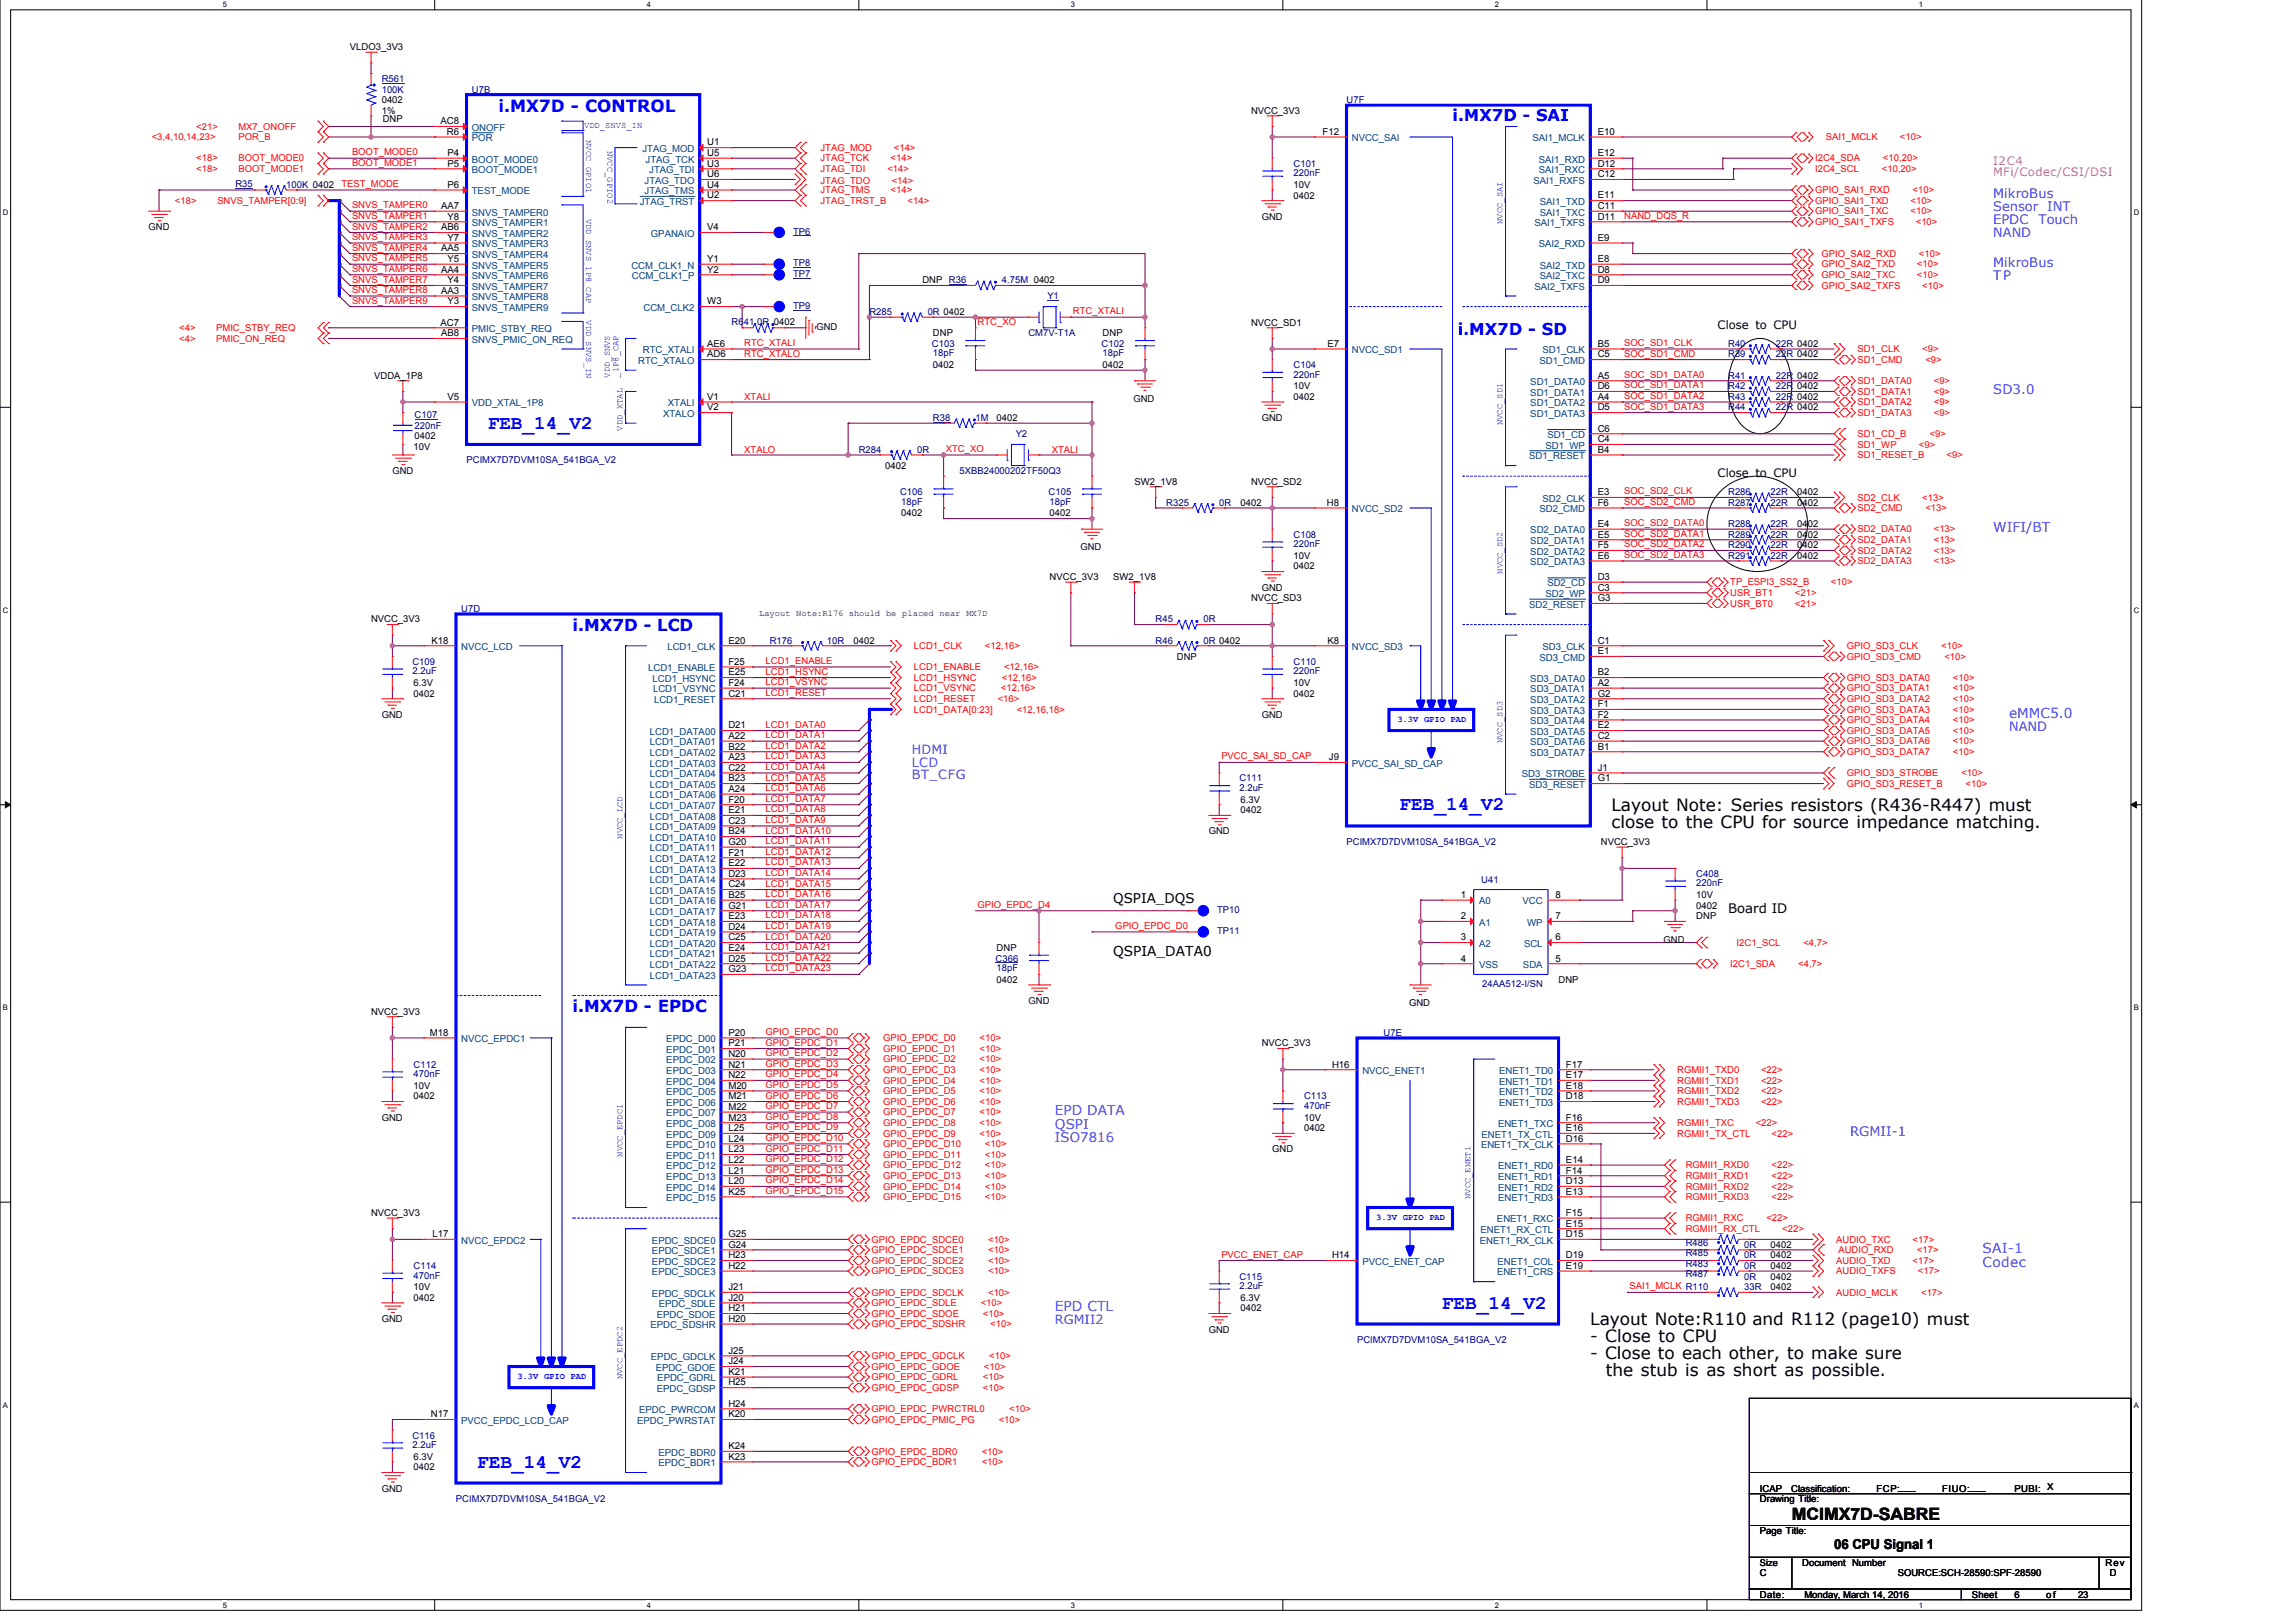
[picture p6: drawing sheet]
<svg xmlns="http://www.w3.org/2000/svg" width="297mm" height="210mm" viewBox="0 0 297 210" stroke-linecap="round" stroke-linejoin="round" font-family="sans-serif">
<defs><g id="words">
<g font-size="2.5" fill="#00f">
<text x="63.1" y="55.5">FEB_14_V2</text>
<text x="181.1" y="104.9">FEB_14_V2</text>
<text x="186.5" y="169.4">FEB_14_V2</text>
<text x="61.7" y="189.9">FEB_14_V2</text>
</g>
<text font-size="2.2" fill="#00f" x="64.5" y="14.4">i.MX7D - CONTROL</text>
<g font-size="2.2">
<text x="208.5" y="105">Layout Note: Series resistors (R436-R447) must</text>
<text x="208.5" y="107.2">close to the CPU for source impedance matching.</text>
<text x="205.7" y="171.5">Layout Note:R110 and R112 (page10) must</text>
<text x="205.7" y="173.7">- Close to CPU</text>
<text x="205.7" y="175.9">- Close to each other, to make sure</text>
<text x="207.7" y="178.1">the stub is as short as possible.</text>
<text x="231.8" y="196.7">MCIMX7D-SABRE</text>
</g>
<g font-size="2.1" fill="#00f">
<text x="187.9" y="15.7">i.MX7D - SAI</text>
<text x="188.6" y="43.3">i.MX7D - SD</text>
<text x="74.1" y="81.6">i.MX7D - LCD</text>
<text x="74.1" y="131">i.MX7D - EPDC</text>
</g>
<g font-size="1.8" fill="#8000ff">
<text x="257.9" y="68.9">WIFI/BT</text>
<text x="259.9" y="92.9">eMMC5.0</text>
<text x="136.5" y="144.3">EPD DATA</text>
<text x="136.5" y="146.1">QSPI</text>
<text x="256.5" y="162.2">SAI-1</text>
<text x="256.5" y="163.9">Codec</text>
<text x="136.5" y="169.7">EPD CTL</text>
</g>
<g font-size="1.8">
<text x="144" y="123.7">QSPIA_DATA0</text>
<text x="237.3" y="200.4">06 CPU Signal 1</text>
</g>
<g font-size="1.7" fill="#8000ff">
<text x="257.9" y="25.6">MikroBus</text>
<text x="257.9" y="27.3">Sensor INT</text>
<text x="257.9" y="29">EPDC</text>
<text x="263.7" y="29">Touch</text>
<text x="257.9" y="34.5">MikroBus</text>
<text x="257.9" y="30.7">NAND</text>
<text x="257.9" y="36.2">TP</text>
<text x="257.9" y="51">SD3.0</text>
<text x="259.9" y="94.6">NAND</text>
<text x="118" y="97.6">HDMI</text>
<text x="118" y="99.2">LCD</text>
<text x="118" y="100.9">BT_CFG</text>
<text x="136.5" y="147.8">ISO7816</text>
<text x="239.4" y="147">RGMII-1</text>
<text x="136.5" y="171.3">RGMII2</text>
</g>
<g font-size="1.7">
<text x="144" y="116.9">QSPIA_DQS</text>
<text x="223.6" y="118.2">Board ID</text>
</g>
<g font-size="1.5" fill="#f0f">
<text x="257.9" y="21.3">I2C4</text>
<text x="257.9" y="22.8">MFi/Codec/CSI/DSI</text>
</g>
<g font-size="1.5">
<text x="222.2" y="42.5">Close to CPU</text>
<text x="222.2" y="61.8">Close to CPU</text>
</g>
<g font-size="1.2">
<text x="45.3" y="6.5">VLDO3_3V3</text>
<text x="49.4" y="13.3">0402</text>
<text x="49.4" y="14.7">1%</text>
<text x="49.5" y="15.8">DNP</text>
<text x="57" y="16.1">AC8</text>
<text x="57.8" y="17.4">R6</text>
<text x="161.9" y="14.7">NVCC_3V3</text>
<text x="171.1" y="17.4">F12</text>
<text x="206.7" y="17.4">E10</text>
<text x="57.9" y="20.2">P4</text>
<text x="57.9" y="21.6">P5</text>
<text x="91.5" y="18.8">U1</text>
<text x="91.5" y="20.2">U5</text>
<text x="91.5" y="21.6">U3</text>
<text x="91.5" y="22.9">U6</text>
<text x="206.7" y="20.2">E12</text>
<text x="206.7" y="21.6">D12</text>
<text x="206.7" y="22.9">C12</text>
<text x="19.2" y="29.8">GND</text>
<text x="57.1" y="27">AA7</text>
<text x="57.1" y="29.8">AB6</text>
<text x="57.9" y="24.3">P6</text>
<text x="57.9" y="28.4">Y8</text>
<text x="91.5" y="29.8">V4</text>
<text x="91.5" y="24.3">U4</text>
<text x="91.5" y="25.7">U2</text>
<text x="163.2" y="28.4">GND</text>
<text x="167.3" y="24.3">10V</text>
<text x="167.3" y="25.7">0402</text>
<text x="206.7" y="25.7">E11</text>
<text x="206.7" y="27">C11</text>
<text x="206.7" y="28.4">D11</text>
<text x="57.1" y="32.5">AA5</text>
<text x="57.1" y="35.3">AA4</text>
<text x="57.9" y="31.2">Y7</text>
<text x="57.9" y="33.9">Y5</text>
<text x="91.5" y="33.9">Y1</text>
<text x="91.5" y="35.3">Y2</text>
<text x="206.7" y="31.2">E9</text>
<text x="206.7" y="33.9">E8</text>
<text x="206.7" y="35.3">D8</text>
<text x="57.1" y="38">AA3</text>
<text x="57.9" y="39.4">Y3</text>
<text x="57.9" y="36.7">Y4</text>
<text x="91.5" y="39.4">W3</text>
<text x="119.3" y="36.7">DNP R36</text>
<text x="206.7" y="36.7">D9</text>
<text x="57" y="42.1">AC7</text>
<text x="57.1" y="43.5">AB8</text>
<text x="91.5" y="44.9">AE6</text>
<text x="91.5" y="46.3">AD6</text>
<text x="105.6" y="42.7">GND</text>
<text x="120.7" y="47.6">0402</text>
<text x="120.7" y="43.5">DNP</text>
<text x="142.7" y="47.6">0402</text>
<text x="142.7" y="43.5">DNP</text>
<text x="161.9" y="42.1">NVCC_SD1</text>
<text x="171.7" y="44.9">E7</text>
<text x="206.7" y="44.9">B5</text>
<text x="206.7" y="46.3">C5</text>
<text x="48.4" y="49">VDDA_1P8</text>
<text x="57.9" y="51.7">V5</text>
<text x="91.5" y="51.7">V1</text>
<text x="91.5" y="53.1">V2</text>
<text x="146.6" y="52">GND</text>
<text x="167.3" y="50.4">10V</text>
<text x="167.3" y="51.8">0402</text>
<text x="206.7" y="49">A5</text>
<text x="206.7" y="50.4">D6</text>
<text x="206.7" y="51.7">A4</text>
<text x="206.7" y="53.1">D5</text>
<text x="53.5" y="58.2">10V</text>
<text x="53.6" y="56.8">0402</text>
<text x="128.9" y="54.5">0402</text>
<text x="163.2" y="54.5">GND</text>
<text x="206.7" y="55.9">C6</text>
<text x="206.7" y="57.2">C4</text>
<text x="206.7" y="58.6">B4</text>
<text x="50.8" y="61.4">GND</text>
<text x="114.5" y="60.7">0402</text>
<text x="146.8" y="62.7">SW2_1V8</text>
<text x="160.5" y="65.5">0402</text>
<text x="161.9" y="62.7">NVCC_SD2</text>
<text x="171.7" y="65.5">H8</text>
<text x="206.7" y="64.1">E3</text>
<text x="206.7" y="65.5">F6</text>
<text x="232.5" y="64.1">0402</text>
<text x="232.5" y="65.5">0402</text>
<text x="116.6" y="66.8">0402</text>
<text x="135.8" y="66.8">0402</text>
<text x="139.8" y="71.2">GND</text>
<text x="206.7" y="68.2">E4</text>
<text x="206.7" y="69.6">E5</text>
<text x="206.7" y="70.9">F5</text>
<text x="232.5" y="68.2">0402</text>
<text x="232.5" y="69.6">0402</text>
<text x="232.5" y="71">0402</text>
<text x="135.8" y="75.1">NVCC_3V3</text>
<text x="144" y="75.1">SW2_1V8</text>
<text x="161.9" y="77.8">NVCC_SD3</text>
<text x="163.2" y="76.4">GND</text>
<text x="167.3" y="72.3">10V</text>
<text x="167.3" y="73.7">0402</text>
<text x="206.7" y="72.3">E6</text>
<text x="206.7" y="75">D3</text>
<text x="206.7" y="76.4">C3</text>
<text x="206.7" y="77.8">G3</text>
<text x="232.5" y="72.3">0402</text>
<text x="48" y="80.6">NVCC_3V3</text>
<text x="55.8" y="83.3">K18</text>
<text x="94.2" y="83.3">E20</text>
<text x="110.4" y="83.3">0402</text>
<text x="171.7" y="83.3">K8</text>
<text x="206.7" y="83.3">C1</text>
<text x="53.5" y="88.8">6.3V</text>
<text x="94.2" y="86">F25</text>
<text x="94.2" y="87.4">E25</text>
<text x="94.2" y="88.8">F24</text>
<text x="152.3" y="85.4">DNP</text>
<text x="167.3" y="88.8">10V</text>
<text x="206.7" y="84.7">E1</text>
<text x="206.7" y="87.4">B2</text>
<text x="206.7" y="88.8">A2</text>
<text x="49.4" y="92.9">GND</text>
<text x="53.5" y="90.2">0402</text>
<text x="94.2" y="94.3">D21</text>
<text x="94.2" y="95.6">A22</text>
<text x="94.2" y="90.1">C21</text>
<text x="163.2" y="92.9">GND</text>
<text x="167.3" y="90.2">0402</text>
<text x="206.7" y="90.1">G2</text>
<text x="206.7" y="91.5">F1</text>
<text x="206.7" y="92.9">F2</text>
<text x="206.7" y="94.3">E2</text>
<text x="206.7" y="95.6">C2</text>
<text x="94.2" y="97">B22</text>
<text x="94.2" y="98.4">A23</text>
<text x="94.2" y="99.7">C22</text>
<text x="94.2" y="101.1">B23</text>
<text x="171.9" y="98.4">J9</text>
<text x="206.7" y="97">B1</text>
<text x="206.7" y="99.7">J1</text>
<text x="206.7" y="101.1">G1</text>
<text x="94.2" y="102.5">A24</text>
<text x="94.2" y="103.9">F20</text>
<text x="94.2" y="105.2">E21</text>
<text x="94.2" y="106.6">C23</text>
<text x="94.2" y="108">B24</text>
<text x="156.4" y="108">GND</text>
<text x="160.5" y="105.2">0402</text>
<text x="160.5" y="103.9">6.3V</text>
<text x="94.2" y="109.3">G20</text>
<text x="94.2" y="110.7">F21</text>
<text x="94.2" y="112.1">E22</text>
<text x="94.2" y="113.5">D23</text>
<text x="207.1" y="109.4">NVCC_3V3</text>
<text x="94.2" y="114.8">C24</text>
<text x="94.2" y="116.2">B25</text>
<text x="94.2" y="117.6">G21</text>
<text x="94.2" y="118.9">E23</text>
<text x="189" y="116.2">1</text>
<text x="189" y="118.9">2</text>
<text x="201.2" y="118.9">7</text>
<text x="201.2" y="116.2">8</text>
<text x="219.5" y="116.2">10V</text>
<text x="219.5" y="117.6">0402</text>
<text x="219.5" y="119">DNP</text>
<text x="94.2" y="120.3">D24</text>
<text x="94.2" y="121.7">C25</text>
<text x="94.2" y="123.1">E24</text>
<text x="94.2" y="124.4">D25</text>
<text x="94.2" y="125.8">G23</text>
<text x="128.9" y="123.1">DNP</text>
<text x="189" y="121.7">3</text>
<text x="189" y="124.4">4</text>
<text x="201.2" y="124.4">5</text>
<text x="201.2" y="121.7">6</text>
<text x="215.2" y="122">GND</text>
<text x="48" y="131.3">NVCC_3V3</text>
<text x="128.9" y="127.2">0402</text>
<text x="133.1" y="129.9">GND</text>
<text x="182.3" y="130.2">GND</text>
<text x="201.6" y="127.2">DNP</text>
<text x="55.6" y="134">M18</text>
<text x="94.2" y="134">P20</text>
<text x="94.2" y="135.4">P21</text>
<text x="94.2" y="136.8">N20</text>
<text x="163.2" y="135.4">NVCC_3V3</text>
<text x="53.5" y="140.9">10V</text>
<text x="53.5" y="142.3">0402</text>
<text x="94.2" y="138.1">N21</text>
<text x="94.2" y="139.5">N22</text>
<text x="94.2" y="140.9">M20</text>
<text x="94.2" y="142.3">M21</text>
<text x="94.2" y="143.6">M22</text>
<text x="172.3" y="138.1">H16</text>
<text x="202.6" y="138.1">F17</text>
<text x="202.6" y="139.5">E17</text>
<text x="202.6" y="140.9">E18</text>
<text x="202.6" y="142.3">D18</text>
<text x="49.4" y="145">GND</text>
<text x="94.2" y="145">M23</text>
<text x="94.2" y="146.4">L25</text>
<text x="94.2" y="147.7">L24</text>
<text x="94.2" y="149.1">L23</text>
<text x="164.6" y="149.1">GND</text>
<text x="168.7" y="145">10V</text>
<text x="168.7" y="146.4">0402</text>
<text x="202.6" y="145">F16</text>
<text x="202.6" y="146.4">E16</text>
<text x="202.6" y="147.7">D16</text>
<text x="94.2" y="150.5">L22</text>
<text x="94.2" y="151.9">L21</text>
<text x="94.2" y="153.2">L20</text>
<text x="94.2" y="154.6">K25</text>
<text x="202.6" y="150.5">E14</text>
<text x="202.6" y="151.9">F14</text>
<text x="202.6" y="153.2">D13</text>
<text x="202.6" y="154.6">E13</text>
<text x="48" y="157.4">NVCC_3V3</text>
<text x="56" y="160.1">L17</text>
<text x="94.2" y="160.1">G25</text>
<text x="94.2" y="161.5">G24</text>
<text x="202.6" y="157.3">F15</text>
<text x="202.6" y="158.7">E15</text>
<text x="202.6" y="160.1">D15</text>
<text x="229.1" y="161.5">0402</text>
<text x="53.5" y="167">10V</text>
<text x="94.2" y="162.8">H23</text>
<text x="94.2" y="164.2">H22</text>
<text x="94.2" y="167">J21</text>
<text x="172.3" y="162.8">H14</text>
<text x="202.6" y="162.8">D19</text>
<text x="202.6" y="164.2">E19</text>
<text x="229.1" y="164.2">0402</text>
<text x="229.1" y="162.8">0402</text>
<text x="229.1" y="165.6">0402</text>
<text x="229.1" y="167">0402</text>
<text x="49.4" y="171.1">GND</text>
<text x="53.5" y="168.3">0402</text>
<text x="94.2" y="168.3">J20</text>
<text x="94.2" y="169.7">H21</text>
<text x="94.2" y="171.1">H20</text>
<text x="156.4" y="172.4">GND</text>
<text x="160.5" y="169.7">0402</text>
<text x="160.5" y="168.3">6.3V</text>
<text x="94.2" y="175.2">J25</text>
<text x="94.2" y="176.6">J24</text>
<text x="94.2" y="177.9">K21</text>
<text x="94.2" y="179.3">H25</text>
<text x="55.8" y="183.4">N17</text>
<text x="94.2" y="182">H24</text>
<text x="94.2" y="183.4">K20</text>
<text x="53.5" y="190.3">0402</text>
<text x="53.5" y="188.9">6.3V</text>
<text x="94.2" y="187.5">K24</text>
<text x="94.2" y="188.9">K23</text>
<text x="49.4" y="193">GND</text>
<text x="227.7" y="194.4">Drawing Title:</text>
<text x="227.7" y="193">ICAP</text>
<text x="231.7" y="193">Classification:</text>
<text x="242.8" y="193">FCP:___</text>
<text x="251.3" y="193">FIUO:___</text>
<text x="260.6" y="193">PUBI: X</text>
<text x="227.7" y="202.6">Size</text>
<text x="227.7" y="198.5">Page Title:</text>
<text x="227.7" y="204">C</text>
<text x="233.2" y="202.6">Document Number</text>
<text x="245.5" y="204">SOURCE:SCH-28590:SPF-28590</text>
<text x="272.4" y="202.6">Rev</text>
<text x="273" y="204">D</text>
<text x="227.7" y="206.7">Date:</text>
<text x="233.4" y="206.7">Monday, March 14, 2016</text>
<text x="255.1" y="206.7">Sheet</text>
<text x="260.6" y="206.7">6</text>
<text x="264.7" y="206.7">of</text>
<text x="268.8" y="206.7">23</text>
</g>
<g font-size="1.2" fill="#000080">
<text x="49.4" y="10.6">R561</text>
<text x="49.4" y="12">100K</text>
<text x="61" y="12">U7B</text>
<text x="174.2" y="13.3">U7F</text>
<text x="167.3" y="21.6">C101</text>
<text x="167.3" y="22.8">220nF</text>
<text x="30.5" y="24.2">R35</text>
<text x="37" y="24.3">100K 0402</text>
<text x="102.6" y="34.5">TP8</text>
<text x="102.6" y="30.4">TP6</text>
<text x="102.6" y="35.8">TP7</text>
<text x="102.6" y="40">TP9</text>
<text x="112.5" y="40.8">R285</text>
<text x="120" y="40.8">0R 0402</text>
<text x="129.6" y="36.7">4.75M 0402</text>
<text x="135.5" y="38.7">Y1</text>
<text x="94.6" y="42">R641</text>
<text x="97.9" y="42">0R 0402</text>
<text x="120.6" y="44.9">C103</text>
<text x="120.7" y="46.1">18pF</text>
<text x="133.1" y="43.5">CM7V-T1A</text>
<text x="142.5" y="44.9">C102</text>
<text x="142.7" y="46.1">18pF</text>
<text x="167.3" y="47.6">C104</text>
<text x="223.6" y="46.3">R39</text>
<text x="223.6" y="44.9">R40</text>
<text x="229.7" y="46.3">22R 0402</text>
<text x="229.7" y="44.9">22R 0402</text>
<text x="167.3" y="48.9">220nF</text>
<text x="223.6" y="49">R41</text>
<text x="223.6" y="50.4">R42</text>
<text x="223.6" y="51.8">R43</text>
<text x="223.6" y="53.1">R44</text>
<text x="229.7" y="49">22R 0402</text>
<text x="229.7" y="50.4">22R 0402</text>
<text x="229.7" y="51.8">22R 0402</text>
<text x="229.7" y="53.1">22R 0402</text>
<text x="53.6" y="54.1">C107</text>
<text x="53.6" y="55.5">220nF</text>
<text x="60.4" y="60">PCIMX7D7DVM10SA_541BGA_V2</text>
<text x="111.1" y="58.6">R284</text>
<text x="118.6" y="58.6">0R</text>
<text x="120.7" y="54.5">R38</text>
<text x="126.2" y="54.5">1M</text>
<text x="131.4" y="56.6">Y2</text>
<text x="116.4" y="64.1">C106</text>
<text x="116.6" y="65.3">18pF</text>
<text x="124.1" y="61.4">5XBB24000202TF50Q3</text>
<text x="135.7" y="64.1">C105</text>
<text x="135.8" y="65.3">18pF</text>
<text x="150.9" y="65.5">R325</text>
<text x="157.7" y="65.5">0R</text>
<text x="223.6" y="64.1">R286</text>
<text x="223.6" y="65.5">R287</text>
<text x="229.1" y="64.1">22R</text>
<text x="229.1" y="65.5">22R</text>
<text x="167.3" y="69.6">C108</text>
<text x="167.3" y="70.8">220nF</text>
<text x="223.6" y="68.2">R288</text>
<text x="223.6" y="69.6">R289</text>
<text x="223.6" y="71">R290</text>
<text x="229.1" y="68.2">22R</text>
<text x="229.1" y="69.6">22R</text>
<text x="229.1" y="71">22R</text>
<text x="223.6" y="72.3">R291</text>
<text x="229.1" y="72.3">22R</text>
<text x="59.7" y="79.2">U7D</text>
<text x="99.6" y="83.3">R176</text>
<text x="107" y="83.3">10R</text>
<text x="149.5" y="80.6">R45</text>
<text x="149.5" y="83.3">R46</text>
<text x="155.7" y="80.6">0R</text>
<text x="155.7" y="83.3">0R 0402</text>
<text x="53.4" y="86">C109</text>
<text x="53.4" y="87.3">2.2uF</text>
<text x="167.3" y="86">C110</text>
<text x="167.3" y="87.3">220nF</text>
<text x="160.3" y="101.1">C111</text>
<text x="160.3" y="102.4">2.2uF</text>
<text x="174.2" y="109.4">PCIMX7D7DVM10SA_541BGA_V2</text>
<text x="219.5" y="113.5">C408</text>
<text x="157.5" y="118.1">TP10</text>
<text x="191.6" y="114.3">U41</text>
<text x="219.5" y="114.7">220nF</text>
<text x="128.8" y="124.4">C366</text>
<text x="128.9" y="125.7">18pF</text>
<text x="157.5" y="120.9">TP11</text>
<text x="191.7" y="127.7">24AA512-I/SN</text>
<text x="179" y="134.1">U7E</text>
<text x="53.5" y="138.2">C112</text>
<text x="53.5" y="139.4">470nF</text>
<text x="168.7" y="142.3">C113</text>
<text x="168.7" y="143.5">470nF</text>
<text x="218.1" y="161.2">R486</text>
<text x="225.6" y="161.5">0R</text>
<text x="53.5" y="164.2">C114</text>
<text x="53.5" y="165.5">470nF</text>
<text x="160.3" y="165.6">C115</text>
<text x="160.3" y="166.8">2.2uF</text>
<text x="218.1" y="163.9">R483</text>
<text x="218.1" y="162.6">R485</text>
<text x="218.1" y="165.3">R487</text>
<text x="225.6" y="164.2">0R</text>
<text x="225.6" y="162.8">0R</text>
<text x="225.6" y="165.6">0R</text>
<text x="225.6" y="167">33R</text>
<text x="175.6" y="173.8">PCIMX7D7DVM10SA_541BGA_V2</text>
<text x="53.4" y="186.2">C116</text>
<text x="53.4" y="187.4">2.2uF</text>
<text x="59" y="194.4">PCIMX7D7DVM10SA_541BGA_V2</text>
</g>
<g font-size="1.2" fill="#f00">
<text x="25.4" y="16.8">&lt;21&gt;</text>
<text x="30.9" y="16.8">MX7_ONOFF</text>
<text x="19.6" y="18.1">&lt;3,4,10,14,23&gt;</text>
<text x="25.4" y="20.9">&lt;18&gt;</text>
<text x="25.4" y="22.3">&lt;18&gt;</text>
<text x="30.9" y="18.1">POR_B</text>
<text x="30.9" y="20.9">BOOT_MODE0</text>
<text x="30.9" y="22.3">BOOT_MODE1</text>
<text x="45.5" y="20.1">BOOT_MODE0</text>
<text x="45.5" y="21.5">BOOT_MODE1</text>
<text x="106.2" y="19.5">JTAG_MOD</text>
<text x="106.2" y="20.9">JTAG_TCK</text>
<text x="106.2" y="22.3">JTAG_TDI</text>
<text x="106.2" y="23.8">JTAG_TDO</text>
<text x="114.8" y="22.3">&lt;14&gt;</text>
<text x="115.2" y="20.9">&lt;14&gt;</text>
<text x="115.4" y="23.8">&lt;14&gt;</text>
<text x="115.6" y="19.5">&lt;14&gt;</text>
<text x="234.8" y="20.9">I2C4_SDA</text>
<text x="234.8" y="22.3">I2C4_SCL</text>
<text x="236.2" y="18.1">SAI1_MCLK</text>
<text x="243.5" y="22.3">&lt;10,20&gt;</text>
<text x="243.6" y="20.9">&lt;10,20&gt;</text>
<text x="245.8" y="18.1">&lt;10&gt;</text>
<text x="22.6" y="26.4">&lt;18&gt;</text>
<text x="28.1" y="26.4">SNVS_TAMPER[0:9]</text>
<text x="44.2" y="24.2">TEST_MODE</text>
<text x="45.5" y="29.7">SNVS_TAMPER2</text>
<text x="45.5" y="28.3">SNVS_TAMPER1</text>
<text x="45.5" y="26.9">SNVS_TAMPER0</text>
<text x="106.2" y="25">JTAG_TMS</text>
<text x="106.2" y="26.4">JTAG_TRST_B</text>
<text x="115.2" y="25">&lt;14&gt;</text>
<text x="117.4" y="26.4">&lt;14&gt;</text>
<text x="210.1" y="28.3">NAND_DQS_R</text>
<text x="234.8" y="26.4">GPIO_SAI1_TXD</text>
<text x="234.8" y="27.8">GPIO_SAI1_TXC</text>
<text x="234.8" y="29.1">GPIO_SAI1_TXFS</text>
<text x="234.8" y="25">GPIO_SAI1_RXD</text>
<text x="247.2" y="26.4">&lt;10&gt;</text>
<text x="247.2" y="27.8">&lt;10&gt;</text>
<text x="247.4" y="25">&lt;10&gt;</text>
<text x="247.9" y="29.1">&lt;10&gt;</text>
<text x="45.5" y="35.2">SNVS_TAMPER6</text>
<text x="45.5" y="33.8">SNVS_TAMPER5</text>
<text x="45.5" y="31.1">SNVS_TAMPER3</text>
<text x="45.5" y="32.4">SNVS_TAMPER4</text>
<text x="235.6" y="33.2">GPIO_SAI2_RXD</text>
<text x="235.6" y="34.6">GPIO_SAI2_TXD</text>
<text x="235.6" y="36">GPIO_SAI2_TXC</text>
<text x="248" y="34.6">&lt;10&gt;</text>
<text x="248" y="36">&lt;10&gt;</text>
<text x="248.3" y="33.2">&lt;10&gt;</text>
<text x="45.5" y="39.3">SNVS_TAMPER9</text>
<text x="45.5" y="37.9">SNVS_TAMPER8</text>
<text x="45.5" y="36.6">SNVS_TAMPER7</text>
<text x="138.8" y="40.7">RTC_XTALI</text>
<text x="235.6" y="37.4">GPIO_SAI2_TXFS</text>
<text x="248.7" y="37.4">&lt;10&gt;</text>
<text x="23.2" y="44.2">&lt;4&gt;</text>
<text x="23.2" y="42.8">&lt;4&gt;</text>
<text x="28" y="44.2">PMIC_ON_REQ</text>
<text x="28" y="42.8">PMIC_STBY_REQ</text>
<text x="96.3" y="44.8">RTC_XTALI</text>
<text x="96.3" y="46.2">RTC_XTALO</text>
<text x="126.5" y="42">RTC_XO</text>
<text x="210.1" y="44.8">SOC_SD1_CLK</text>
<text x="210.1" y="46.2">SOC_SD1_CMD</text>
<text x="240.3" y="47">SD1_CMD</text>
<text x="240.3" y="45.6">SD1_CLK</text>
<text x="248.7" y="45.6">&lt;9&gt;</text>
<text x="249.1" y="47">&lt;9&gt;</text>
<text x="96.3" y="51.7">XTALI</text>
<text x="210.1" y="48.9">SOC_SD1_DATA0</text>
<text x="210.1" y="50.3">SOC_SD1_DATA1</text>
<text x="210.1" y="51.6">SOC_SD1_DATA2</text>
<text x="210.1" y="53">SOC_SD1_DATA3</text>
<text x="240.3" y="49.7">SD1_DATA0</text>
<text x="240.3" y="51.1">SD1_DATA1</text>
<text x="240.3" y="52.4">SD1_DATA2</text>
<text x="240.3" y="53.8">SD1_DATA3</text>
<text x="250.2" y="49.7">&lt;9&gt;</text>
<text x="250.2" y="51.1">&lt;9&gt;</text>
<text x="250.2" y="52.4">&lt;9&gt;</text>
<text x="250.2" y="53.8">&lt;9&gt;</text>
<text x="96.3" y="58.6">XTALO</text>
<text x="122.4" y="58.5">XTC_XO</text>
<text x="136.1" y="58.6">XTALI</text>
<text x="240.3" y="56.6">SD1_CD_B</text>
<text x="240.3" y="57.9">SD1_WP</text>
<text x="240.3" y="59.3">SD1_RESET_B</text>
<text x="248.3" y="57.9">&lt;9&gt;</text>
<text x="249.6" y="56.6">&lt;9&gt;</text>
<text x="251.8" y="59.3">&lt;9&gt;</text>
<text x="210.1" y="64">SOC_SD2_CLK</text>
<text x="210.1" y="65.4">SOC_SD2_CMD</text>
<text x="240.3" y="64.8">SD2_CLK</text>
<text x="248.7" y="64.8">&lt;13&gt;</text>
<text x="210.1" y="68.1">SOC_SD2_DATA0</text>
<text x="210.1" y="69.5">SOC_SD2_DATA1</text>
<text x="210.1" y="70.8">SOC_SD2_DATA2</text>
<text x="240.3" y="68.9">SD2_DATA0</text>
<text x="240.3" y="70.3">SD2_DATA1</text>
<text x="240.3" y="71.6">SD2_DATA2</text>
<text x="240.3" y="66.1">SD2_CMD</text>
<text x="249.1" y="66.1">&lt;13&gt;</text>
<text x="250.2" y="68.9">&lt;13&gt;</text>
<text x="250.2" y="70.3">&lt;13&gt;</text>
<text x="250.2" y="71.6">&lt;13&gt;</text>
<text x="210.1" y="72.2">SOC_SD2_DATA3</text>
<text x="223.8" y="77.1">USR_BT1</text>
<text x="223.8" y="75.8">TP_ESPI3_SS2_B</text>
<text x="232.2" y="77.1">&lt;21&gt;</text>
<text x="236.9" y="75.8">&lt;10&gt;</text>
<text x="240.3" y="73">SD2_DATA3</text>
<text x="250.2" y="73">&lt;13&gt;</text>
<text x="118.2" y="84">LCD1_CLK</text>
<text x="127.4" y="84">&lt;12,16&gt;</text>
<text x="223.8" y="78.5">USR_BT0</text>
<text x="232.2" y="78.5">&lt;21&gt;</text>
<text x="238.9" y="84">GPIO_SD3_CLK</text>
<text x="251.1" y="84">&lt;10&gt;</text>
<text x="99" y="85.9">LCD1_ENABLE</text>
<text x="99" y="87.3">LCD1_HSYNC</text>
<text x="99" y="88.7">LCD1_VSYNC</text>
<text x="118.2" y="89.5">LCD1_VSYNC</text>
<text x="118.2" y="88.1">LCD1_HSYNC</text>
<text x="118.2" y="86.7">LCD1_ENABLE</text>
<text x="129.5" y="89.5">&lt;12,16&gt;</text>
<text x="129.6" y="88.1">&lt;12,16&gt;</text>
<text x="129.9" y="86.7">&lt;12,16&gt;</text>
<text x="238.9" y="88.1">GPIO_SD3_DATA0</text>
<text x="238.9" y="89.5">GPIO_SD3_DATA1</text>
<text x="238.9" y="85.4">GPIO_SD3_CMD</text>
<text x="251.6" y="85.4">&lt;10&gt;</text>
<text x="252.7" y="88.1">&lt;10&gt;</text>
<text x="252.7" y="89.5">&lt;10&gt;</text>
<text x="99" y="90">LCD1_RESET</text>
<text x="99" y="94.2">LCD1_DATA0</text>
<text x="99" y="95.5">LCD1_DATA1</text>
<text x="118.2" y="92.2">LCD1_DATA[0:23]</text>
<text x="118.2" y="90.8">LCD1_RESET</text>
<text x="129.1" y="90.8">&lt;16&gt;</text>
<text x="131.5" y="92.2">&lt;12,16,18&gt;</text>
<text x="238.9" y="90.8">GPIO_SD3_DATA2</text>
<text x="238.9" y="92.2">GPIO_SD3_DATA3</text>
<text x="238.9" y="95">GPIO_SD3_DATA5</text>
<text x="238.9" y="93.6">GPIO_SD3_DATA4</text>
<text x="252.7" y="90.8">&lt;10&gt;</text>
<text x="252.7" y="92.2">&lt;10&gt;</text>
<text x="252.7" y="95">&lt;10&gt;</text>
<text x="252.7" y="93.6">&lt;10&gt;</text>
<text x="99" y="96.9">LCD1_DATA2</text>
<text x="99" y="98.3">LCD1_DATA3</text>
<text x="99" y="99.6">LCD1_DATA4</text>
<text x="99" y="101">LCD1_DATA5</text>
<text x="158" y="98.3">PVCC_SAI_SD_CAP</text>
<text x="238.9" y="101.8">GPIO_SD3_RESET_B</text>
<text x="238.9" y="100.4">GPIO_SD3_STROBE</text>
<text x="238.9" y="97.7">GPIO_SD3_DATA7</text>
<text x="238.9" y="96.3">GPIO_SD3_DATA6</text>
<text x="252.7" y="97.7">&lt;10&gt;</text>
<text x="252.7" y="96.3">&lt;10&gt;</text>
<text x="253.7" y="100.4">&lt;10&gt;</text>
<text x="254.3" y="101.8">&lt;10&gt;</text>
<text x="99" y="102.4">LCD1_DATA6</text>
<text x="99" y="103.8">LCD1_DATA7</text>
<text x="99" y="105.1">LCD1_DATA8</text>
<text x="99" y="106.5">LCD1_DATA9</text>
<text x="99" y="107.9">LCD1_DATA10</text>
<text x="99" y="109.2">LCD1_DATA11</text>
<text x="99" y="110.6">LCD1_DATA12</text>
<text x="99" y="112">LCD1_DATA13</text>
<text x="99" y="113.4">LCD1_DATA14</text>
<text x="99" y="114.7">LCD1_DATA15</text>
<text x="99" y="116.1">LCD1_DATA16</text>
<text x="99" y="117.5">LCD1_DATA17</text>
<text x="99" y="118.9">LCD1_DATA18</text>
<text x="126.5" y="117.5">GPIO_EPDC_D4</text>
<text x="99" y="120.2">LCD1_DATA19</text>
<text x="99" y="121.6">LCD1_DATA20</text>
<text x="99" y="123">LCD1_DATA21</text>
<text x="99" y="124.3">LCD1_DATA22</text>
<text x="99" y="125.7">LCD1_DATA23</text>
<text x="144.3" y="120.2">GPIO_EPDC_D0</text>
<text x="223.8" y="125.1">I2C1_SDA</text>
<text x="224.7" y="122.4">I2C1_SCL</text>
<text x="232.6" y="125.1">&lt;4,7&gt;</text>
<text x="233.3" y="122.4">&lt;4,7&gt;</text>
<text x="99" y="133.9">GPIO_EPDC_D0</text>
<text x="99" y="135.3">GPIO_EPDC_D1</text>
<text x="99" y="136.7">GPIO_EPDC_D2</text>
<text x="114.3" y="134.7">GPIO_EPDC_D0</text>
<text x="114.3" y="136.1">GPIO_EPDC_D1</text>
<text x="114.3" y="137.5">GPIO_EPDC_D2</text>
<text x="126.7" y="134.7">&lt;10&gt;</text>
<text x="126.7" y="136.1">&lt;10&gt;</text>
<text x="126.7" y="137.5">&lt;10&gt;</text>
<text x="99" y="138.1">GPIO_EPDC_D3</text>
<text x="99" y="139.4">GPIO_EPDC_D4</text>
<text x="99" y="140.8">GPIO_EPDC_D5</text>
<text x="99" y="142.2">GPIO_EPDC_D6</text>
<text x="99" y="143.5">GPIO_EPDC_D7</text>
<text x="114.3" y="138.8">GPIO_EPDC_D3</text>
<text x="114.3" y="140.2">GPIO_EPDC_D4</text>
<text x="114.3" y="141.6">GPIO_EPDC_D5</text>
<text x="114.3" y="143">GPIO_EPDC_D6</text>
<text x="126.7" y="138.8">&lt;10&gt;</text>
<text x="126.7" y="140.2">&lt;10&gt;</text>
<text x="126.7" y="141.6">&lt;10&gt;</text>
<text x="126.7" y="143">&lt;10&gt;</text>
<text x="217" y="138.8">RGMII1_TXD0</text>
<text x="217" y="140.2">RGMII1_TXD1</text>
<text x="217" y="141.6">RGMII1_TXD2</text>
<text x="217" y="143">RGMII1_TXD3</text>
<text x="227.8" y="138.8">&lt;22&gt;</text>
<text x="227.8" y="140.2">&lt;22&gt;</text>
<text x="227.8" y="141.6">&lt;22&gt;</text>
<text x="227.8" y="143">&lt;22&gt;</text>
<text x="99" y="144.9">GPIO_EPDC_D8</text>
<text x="99" y="146.3">GPIO_EPDC_D9</text>
<text x="99" y="147.7">GPIO_EPDC_D10</text>
<text x="99" y="149">GPIO_EPDC_D11</text>
<text x="114.3" y="144.3">GPIO_EPDC_D7</text>
<text x="114.3" y="145.7">GPIO_EPDC_D8</text>
<text x="114.3" y="147.1">GPIO_EPDC_D9</text>
<text x="114.3" y="148.4">GPIO_EPDC_D10</text>
<text x="114.3" y="149.8">GPIO_EPDC_D11</text>
<text x="126.7" y="144.3">&lt;10&gt;</text>
<text x="126.7" y="145.7">&lt;10&gt;</text>
<text x="126.7" y="147.1">&lt;10&gt;</text>
<text x="127.4" y="148.4">&lt;10&gt;</text>
<text x="127.4" y="149.8">&lt;10&gt;</text>
<text x="217" y="145.7">RGMII1_TXC</text>
<text x="217" y="147.1">RGMII1_TX_CTL</text>
<text x="227.1" y="145.7">&lt;22&gt;</text>
<text x="229.2" y="147.1">&lt;22&gt;</text>
<text x="99" y="150.4">GPIO_EPDC_D12</text>
<text x="99" y="151.8">GPIO_EPDC_D13</text>
<text x="99" y="153.1">GPIO_EPDC_D14</text>
<text x="99" y="154.5">GPIO_EPDC_D15</text>
<text x="114.3" y="151.2">GPIO_EPDC_D12</text>
<text x="114.3" y="152.6">GPIO_EPDC_D13</text>
<text x="114.3" y="153.9">GPIO_EPDC_D14</text>
<text x="114.3" y="155.3">GPIO_EPDC_D15</text>
<text x="127.4" y="151.2">&lt;10&gt;</text>
<text x="127.4" y="152.6">&lt;10&gt;</text>
<text x="127.4" y="153.9">&lt;10&gt;</text>
<text x="127.4" y="155.3">&lt;10&gt;</text>
<text x="218.1" y="151.2">RGMII1_RXD0</text>
<text x="218.1" y="152.6">RGMII1_RXD1</text>
<text x="218.1" y="153.9">RGMII1_RXD2</text>
<text x="218.1" y="155.3">RGMII1_RXD3</text>
<text x="229.2" y="151.2">&lt;22&gt;</text>
<text x="229.2" y="152.6">&lt;22&gt;</text>
<text x="229.2" y="153.9">&lt;22&gt;</text>
<text x="229.2" y="155.3">&lt;22&gt;</text>
<text x="112.8" y="160.8">GPIO_EPDC_SDCE0</text>
<text x="127.8" y="160.8">&lt;10&gt;</text>
<text x="218.1" y="158.1">RGMII1_RXC</text>
<text x="218.1" y="159.4">RGMII1_RX_CTL</text>
<text x="228.5" y="158.1">&lt;22&gt;</text>
<text x="230.6" y="159.4">&lt;22&gt;</text>
<text x="237.6" y="160.8">AUDIO_TXC</text>
<text x="247.4" y="160.8">&lt;17&gt;</text>
<text x="112.8" y="162.2">GPIO_EPDC_SDCE1</text>
<text x="112.8" y="163.5">GPIO_EPDC_SDCE2</text>
<text x="112.8" y="164.9">GPIO_EPDC_SDCE3</text>
<text x="112.8" y="167.7">GPIO_EPDC_SDCLK</text>
<text x="127.8" y="162.2">&lt;10&gt;</text>
<text x="127.8" y="163.5">&lt;10&gt;</text>
<text x="127.8" y="164.9">&lt;10&gt;</text>
<text x="127.8" y="167.7">&lt;10&gt;</text>
<text x="158" y="162.7">PVCC_ENET_CAP</text>
<text x="210.8" y="166.9">SAI1_MCLK R110</text>
<text x="237.6" y="167.7">AUDIO_MCLK</text>
<text x="237.6" y="163.5">AUDIO_TXD</text>
<text x="237.6" y="164.9">AUDIO_TXFS</text>
<text x="237.8" y="162.2">AUDIO_RXD</text>
<text x="247.4" y="163.5">&lt;17&gt;</text>
<text x="248" y="162.2">&lt;17&gt;</text>
<text x="248.1" y="164.9">&lt;17&gt;</text>
<text x="248.5" y="167.7">&lt;17&gt;</text>
<text x="112.8" y="169">GPIO_EPDC_SDLE</text>
<text x="112.8" y="170.4">GPIO_EPDC_SDOE</text>
<text x="112.8" y="171.8">GPIO_EPDC_SDSHR</text>
<text x="126.9" y="169">&lt;10&gt;</text>
<text x="127.1" y="170.4">&lt;10&gt;</text>
<text x="128.1" y="171.8">&lt;10&gt;</text>
<text x="112.8" y="175.9">GPIO_EPDC_GDCLK</text>
<text x="112.8" y="177.3">GPIO_EPDC_GDOE</text>
<text x="112.8" y="178.6">GPIO_EPDC_GDRL</text>
<text x="112.8" y="180">GPIO_EPDC_GDSP</text>
<text x="127.1" y="178.6">&lt;10&gt;</text>
<text x="127.1" y="180">&lt;10&gt;</text>
<text x="127.3" y="177.3">&lt;10&gt;</text>
<text x="128" y="175.9">&lt;10&gt;</text>
<text x="112.8" y="184.1">GPIO_EPDC_PMIC_PG</text>
<text x="112.8" y="182.7">GPIO_EPDC_PWRCTRL0</text>
<text x="129.2" y="184.1">&lt;10&gt;</text>
<text x="130.6" y="182.7">&lt;10&gt;</text>
<text x="112.8" y="188.2">GPIO_EPDC_BDR0</text>
<text x="112.8" y="189.6">GPIO_EPDC_BDR1</text>
<text x="127" y="188.2">&lt;10&gt;</text>
<text x="127" y="189.6">&lt;10&gt;</text>
</g>
<g font-size="1.2" fill="#004080">
<text x="61" y="16.9">ONOFF</text>
<text x="61" y="21">BOOT_MODE0</text>
<text x="61" y="22.4">BOOT_MODE1</text>
<text x="61" y="18.3">POR</text>
<text x="83.1" y="19.7">JTAG_MOD</text>
<text x="83.4" y="23.8">JTAG_TDO</text>
<text x="83.5" y="21">JTAG_TCK</text>
<text x="84" y="22.4">JTAG_TDI</text>
<text x="174.9" y="18.3">NVCC_SAI</text>
<text x="198.2" y="18.3">SAI1_MCLK</text>
<text x="198.4" y="23.8">SAI1_RXFS</text>
<text x="199.1" y="21">SAI1_RXD</text>
<text x="199.1" y="22.4">SAI1_RXC</text>
<text x="61" y="27.9">SNVS_TAMPER0</text>
<text x="61" y="29.3">SNVS_TAMPER1</text>
<text x="61" y="25.1">TEST_MODE</text>
<text x="82.8" y="26.5">JTAG_TRST</text>
<text x="83.4" y="25.1">JTAG_TMS</text>
<text x="198.5" y="29.3">SAI1_TXFS</text>
<text x="199.2" y="26.5">SAI1_TXD</text>
<text x="199.2" y="27.9">SAI1_TXC</text>
<text x="61" y="30.6">SNVS_TAMPER2</text>
<text x="61" y="32">SNVS_TAMPER3</text>
<text x="61" y="33.4">SNVS_TAMPER4</text>
<text x="61" y="34.7">SNVS_TAMPER5</text>
<text x="81.7" y="34.7">CCM_CLK1_N</text>
<text x="84.2" y="30.6">GPANAIO</text>
<text x="199.1" y="32">SAI2_RXD</text>
<text x="199.2" y="34.7">SAI2_TXD</text>
<text x="61" y="40.2">SNVS_TAMPER9</text>
<text x="61" y="36.1">SNVS_TAMPER6</text>
<text x="61" y="37.5">SNVS_TAMPER7</text>
<text x="61" y="38.9">SNVS_TAMPER8</text>
<text x="81.7" y="36.1">CCM_CLK1_P</text>
<text x="83.3" y="40.2">CCM_CLK2</text>
<text x="198.5" y="37.5">SAI2_TXFS</text>
<text x="199.2" y="36.1">SAI2_TXC</text>
<text x="61" y="43">PMIC_STBY_REQ</text>
<text x="61" y="44.4">SNVS_PMIC_ON_REQ</text>
<text x="82.6" y="47.1">RTC_XTALO</text>
<text x="83.2" y="45.7">RTC_XTALI</text>
<text x="174.9" y="45.7">NVCC_SD1</text>
<text x="199.2" y="47.1">SD1_CMD</text>
<text x="199.6" y="45.7">SD1_CLK</text>
<text x="61" y="52.6">VDD_XTAL_1P8</text>
<text x="85.8" y="54">XTALO</text>
<text x="86.4" y="52.6">XTALI</text>
<text x="198" y="49.8">SD1_DATA0</text>
<text x="198" y="51.2">SD1_DATA1</text>
<text x="198" y="52.6">SD1_DATA2</text>
<text x="198" y="54">SD1_DATA3</text>
<text x="197.8" y="59.4">SD1_RESET</text>
<text x="200" y="58.1">SD1_WP</text>
<text x="200.2" y="56.7">SD1_CD</text>
<text x="199.6" y="64.9">SD2_CLK</text>
<text x="174.9" y="66.3">NVCC_SD2</text>
<text x="198" y="69">SD2_DATA0</text>
<text x="198" y="70.4">SD2_DATA1</text>
<text x="198" y="71.8">SD2_DATA2</text>
<text x="199.2" y="66.3">SD2_CMD</text>
<text x="198" y="73.2">SD2_DATA3</text>
<text x="200" y="77.3">SD2_WP</text>
<text x="200.2" y="75.9">SD2_CD</text>
<text x="197.8" y="78.6">SD2_RESET</text>
<text x="59.7" y="84.1">NVCC_LCD</text>
<text x="83.9" y="86.9">LCD1_ENABLE</text>
<text x="84.4" y="88.2">LCD1_HSYNC</text>
<text x="84.5" y="89.6">LCD1_VSYNC</text>
<text x="86.3" y="84.1">LCD1_CLK</text>
<text x="174.9" y="84.1">NVCC_SD3</text>
<text x="198" y="88.2">SD3_DATA0</text>
<text x="198" y="89.6">SD3_DATA1</text>
<text x="199.2" y="85.5">SD3_CMD</text>
<text x="199.6" y="84.1">SD3_CLK</text>
<text x="84.1" y="95.1">LCD1_DATA00</text>
<text x="84.6" y="91">LCD1_RESET</text>
<text x="198" y="91">SD3_DATA2</text>
<text x="198" y="92.4">SD3_DATA3</text>
<text x="198" y="93.7">SD3_DATA4</text>
<text x="198" y="95.1">SD3_DATA5</text>
<text x="84.1" y="96.5">LCD1_DATA01</text>
<text x="84.1" y="97.8">LCD1_DATA02</text>
<text x="84.1" y="99.2">LCD1_DATA03</text>
<text x="84.1" y="100.6">LCD1_DATA04</text>
<text x="84.1" y="102">LCD1_DATA05</text>
<text x="174.9" y="99.2">PVCC_SAI_SD_CAP</text>
<text x="196.9" y="100.6">SD3_STROBE</text>
<text x="197.8" y="102">SD3_RESET</text>
<text x="198" y="96.5">SD3_DATA6</text>
<text x="198" y="97.8">SD3_DATA7</text>
<text x="84.1" y="103.3">LCD1_DATA06</text>
<text x="84.1" y="104.7">LCD1_DATA07</text>
<text x="84.1" y="106.1">LCD1_DATA08</text>
<text x="84.1" y="107.4">LCD1_DATA09</text>
<text x="84.1" y="108.8">LCD1_DATA10</text>
<text x="84.1" y="110.2">LCD1_DATA11</text>
<text x="84.1" y="111.6">LCD1_DATA12</text>
<text x="84.1" y="112.9">LCD1_DATA13</text>
<text x="84.1" y="114.3">LCD1_DATA14</text>
<text x="84.1" y="115.7">LCD1_DATA15</text>
<text x="84.1" y="117">LCD1_DATA16</text>
<text x="84.1" y="118.4">LCD1_DATA17</text>
<text x="84.1" y="119.8">LCD1_DATA18</text>
<text x="191.3" y="117">A0</text>
<text x="191.3" y="119.8">A1</text>
<text x="197" y="117">VCC</text>
<text x="197.6" y="119.8">WP</text>
<text x="84.1" y="121.2">LCD1_DATA19</text>
<text x="84.1" y="122.5">LCD1_DATA20</text>
<text x="84.1" y="123.9">LCD1_DATA21</text>
<text x="84.1" y="125.3">LCD1_DATA22</text>
<text x="191.3" y="122.5">A2</text>
<text x="191.3" y="125.3">VSS</text>
<text x="197" y="125.3">SDA</text>
<text x="197.2" y="122.5">SCL</text>
<text x="84.1" y="126.7">LCD1_DATA23</text>
<text x="59.7" y="134.9">NVCC_EPDC1</text>
<text x="86.2" y="134.9">EPDC_D00</text>
<text x="86.2" y="136.3">EPDC_D01</text>
<text x="86.2" y="137.6">EPDC_D02</text>
<text x="86.2" y="139">EPDC_D03</text>
<text x="86.2" y="140.4">EPDC_D04</text>
<text x="86.2" y="141.7">EPDC_D05</text>
<text x="86.2" y="143.1">EPDC_D06</text>
<text x="176.3" y="139">NVCC_ENET1</text>
<text x="194" y="139">ENET1_TD0</text>
<text x="194" y="140.4">ENET1_TD1</text>
<text x="194" y="141.7">ENET1_TD2</text>
<text x="194" y="143.1">ENET1_TD3</text>
<text x="86.2" y="144.5">EPDC_D07</text>
<text x="86.2" y="145.9">EPDC_D08</text>
<text x="86.2" y="147.2">EPDC_D09</text>
<text x="86.2" y="148.6">EPDC_D10</text>
<text x="86.2" y="150">EPDC_D11</text>
<text x="191.6" y="148.6">ENET1_TX_CLK</text>
<text x="191.7" y="147.2">ENET1_TX_CTL</text>
<text x="193.8" y="145.9">ENET1_TXC</text>
<text x="86.2" y="151.3">EPDC_D12</text>
<text x="86.2" y="152.7">EPDC_D13</text>
<text x="86.2" y="154.1">EPDC_D14</text>
<text x="86.2" y="155.5">EPDC_D15</text>
<text x="193.8" y="151.3">ENET1_RD0</text>
<text x="193.8" y="152.7">ENET1_RD1</text>
<text x="193.8" y="154.1">ENET1_RD2</text>
<text x="193.8" y="155.5">ENET1_RD3</text>
<text x="59.7" y="160.9">NVCC_EPDC2</text>
<text x="84.3" y="160.9">EPDC_SDCE0</text>
<text x="191.5" y="160.9">ENET1_RX_CLK</text>
<text x="191.5" y="159.6">ENET1_RX_CTL</text>
<text x="193.7" y="158.2">ENET1_RXC</text>
<text x="84.3" y="162.3">EPDC_SDCE1</text>
<text x="84.3" y="163.7">EPDC_SDCE2</text>
<text x="84.3" y="165.1">EPDC_SDCE3</text>
<text x="84.3" y="167.8">EPDC_SDCLK</text>
<text x="176.3" y="163.7">PVCC_ENET_CAP</text>
<text x="193.7" y="165.1">ENET1_CRS</text>
<text x="193.7" y="163.7">ENET1_COL</text>
<text x="84.1" y="171.9">EPDC_SDSHR</text>
<text x="85" y="170.5">EPDC_SDOE</text>
<text x="85.2" y="169.2">EPDC_SDLE</text>
<text x="84.2" y="176">EPDC_GDCLK</text>
<text x="84.8" y="177.4">EPDC_GDOE</text>
<text x="85" y="178.8">EPDC_GDRL</text>
<text x="59.7" y="184.3">PVCC_EPDC_LCD_CAP</text>
<text x="82.4" y="184.3">EPDC_PWRSTAT</text>
<text x="82.7" y="182.9">EPDC_PWRCOM</text>
<text x="85" y="180.1">EPDC_GDSP</text>
<text x="85.2" y="188.4">EPDC_BDR0</text>
<text x="85.2" y="189.7">EPDC_BDR1</text>
</g>
<g font-size="1.1" fill="#00f">
<text x="75.6" y="16.6">VDD_SNVS_IN</text>
<text x="75.9" y="18.1" transform="rotate(90 75.9 18.1)">NVCC_GPIO1</text>
<text x="78.6" y="19.5" transform="rotate(90 78.6 19.5)">NVCC_GPIO2</text>
<text x="75.9" y="28.3" transform="rotate(90 75.9 28.3)">VDD_SNVS_1P8_CAP</text>
<text x="194.4" y="29" transform="rotate(-90 194.4 29)">NVCC_SAI</text>
<text x="75.9" y="41.5" transform="rotate(90 75.9 41.5)">VDD_SNVS_IN</text>
<text x="78.9" y="48.9" transform="rotate(-90 78.9 48.9)">VDD_SNVS</text>
<text x="80" y="48.9" transform="rotate(-90 80 48.9)">_1P8_CAP</text>
<text x="80.5" y="55.7" transform="rotate(-90 80.5 55.7)">VDD_XTAL</text>
<text x="194.4" y="55" transform="rotate(-90 194.4 55)">NVCC_SD1</text>
<text x="194.4" y="74.2" transform="rotate(-90 194.4 74.2)">NVCC_SD2</text>
<text x="180.8" y="93.4">3.3V GPIO PAD</text>
<text x="194.4" y="96.2" transform="rotate(-90 194.4 96.2)">NVCC_SD3</text>
<text x="80.5" y="108.5" transform="rotate(-90 80.5 108.5)">NVCC_LCD</text>
<text x="80.5" y="149.7" transform="rotate(-90 80.5 149.7)">NVCC_EPDC1</text>
<text x="190.2" y="155.2" transform="rotate(-90 190.2 155.2)">NVCC_ENET1</text>
<text x="178" y="157.9">3.3V GPIO PAD</text>
<text x="66.9" y="178.5">3.3V GPIO PAD</text>
<text x="80.5" y="178.5" transform="rotate(-90 80.5 178.5)">NVCC_EPDC2</text>
</g>
<text font-size="1.1" x="98.2" y="79.7">Layout Note:R176 should be placed near MX7D</text>
<g font-size="1">
<text x="28.8" y=".9">5</text>
<text x="83.7" y=".9">4</text>
<text x="138.5" y=".9">3</text>
<text x="193.4" y=".9">2</text>
<text x="248.3" y=".9">1</text>
<text x=".3" y="27.9">D</text>
<text x="276" y="27.9">D</text>
<text x=".3" y="79.3">C</text>
<text x="276" y="79.3">C</text>
<text x=".3" y="130.8">B</text>
<text x="276" y="130.8">B</text>
<text x=".3" y="182.2">A</text>
<text x="276" y="182.2">A</text>
<text x="28.8" y="208">5</text>
<text x="83.7" y="208">4</text>
<text x="138.5" y="208">3</text>
<text x="193.4" y="208">2</text>
<text x="248.3" y="208">1</text>
</g>
</g></defs>
<path d="M0 -.1v208.5h277.1v-208.5M1.4 1.3h274.3v205.7h-274.3z" fill="none" stroke="#000" stroke-width=".13"/>
<g fill="#fff">
<path d="M28.8 0h.5v1.1h-.5z"/>
<path d="M28.8 207.2h.5v1h-.5z"/>
</g>
<path d="M56.2 -.1v1.4M56.2 207v1.4" fill="none" stroke="#000" stroke-width=".13"/>
<g fill="#fff">
<path d="M83.7 0h.5v1.1h-.5z"/>
<path d="M83.7 207.2h.5v1h-.5z"/>
</g>
<path d="M111.1 -.1v1.4M111.1 207v1.4" fill="none" stroke="#000" stroke-width=".13"/>
<g fill="#fff">
<path d="M138.5 0h.6v1.1h-.6z"/>
<path d="M138.5 207.2h.6v1h-.6z"/>
</g>
<path d="M166 -.1v1.4M166 207v1.4" fill="none" stroke="#000" stroke-width=".13"/>
<g fill="#fff">
<path d="M193.4 0h.5v1.1h-.5z"/>
<path d="M193.4 207.2h.5v1h-.5z"/>
</g>
<path d="M220.8 -.1v1.4M220.8 207v1.4" fill="none" stroke="#000" stroke-width=".13"/>
<g fill="#fff">
<path d="M248.3 0h.5v1.1h-.5z"/>
<path d="M248.3 207.2h.5v1h-.5z"/>
<path d="M.3 27h.7v1.1h-.7z"/>
<path d="M276 27h.7v1.1h-.7z"/>
<path d="M.3 78.4h.7v1.1h-.7z"/>
<path d="M276 78.4h.7v1.1h-.7z"/>
</g>
<path d="M0 52.7h1.4M275.7 52.7h1.4" fill="none" stroke="#000" stroke-width=".13"/>
<g fill="#fff">
<path d="M.3 129.9h.7v1.1h-.7z"/>
<path d="M276 129.9h.7v1.1h-.7z"/>
</g>
<path d="M0 104.1h1.4M275.7 104.1h1.4" fill="none" stroke="#000" stroke-width=".13"/>
<path d="M.7 103.7l.7 .4-.7 .4zM275.7 104.1l.7-.4v.8z" fill="#000" stroke="#000" stroke-width=".13"/>
<g fill="#fff">
<path d="M.3 181.3h.7v1.1h-.7z"/>
<path d="M276 181.3h.7v1.1h-.7z"/>
</g>
<path d="M225.6 44.6a3.1 3.1 0 0 1 4.7 .6 8.3 8.3 0 0 1 0 9.5 3.1 3.1 0 0 1-5.3 0 8.3 8.3 0 0 1 0-9.5zM222.7 63.4a6.6 6.6 0 0 1 11.1 3.4 6.4 6.4 0 0 1-8.5 6.8 6 6 0 0 1-2.6-10.2zM0 155.6h1.4M275.7 155.6h1.4" fill="none" stroke="#000" stroke-width=".13"/>
<g fill="none" stroke="#800040" stroke-width=".13">
<path d="M42.5 16.4h.1M42.5 17.7h5.5M42.5 16.4h13.7M48 17.7h.1M112.5 36.9h.1M112.5 36.9h12.3M130.3 36.9h.1M130.3 36.9h17.8M148.1 36.9h.1M148.1 36.9v5.5M42.5 43.8h.1M42.5 42.4h.1"/>
<path d="M42.5 43.8h13.7M42.5 42.4h13.7M52.1 52h.1M52.1 50.7h.1M52.1 53.4h.1M52.1 58.9h.1M52.1 52h4.1M52.1 50.7v2.7M52.1 57.5v1.4M94.6 58.9h.1M94.6 45.2h16.5M94.6 46.5h17.9"/>
<path d="M94.6 52h46.7M94.6 58.9h15.1M109.7 54.8h.1M109.7 54.8h12.4M111.1 45.2h.1M112.5 46.5h.1M122.1 58.9h.1M122.1 58.9h6.8M122.1 58.9v2.7M126.2 41h.1M126.2 47.9h.1M126.2 41h6.9"/>
<path d="M126.2 41v1.4M126.2 47.9h21.9M127.6 54.8h.1M127.6 54.8h13.7M134.4 58.9h.1M134.4 58.9h6.9M138.5 41h.1M138.5 41h9.6M141.3 52h.1M141.3 58.9h.1M141.3 54.8h.1M141.3 54.8v6.8"/>
<path d="M148.1 41h.1M148.1 46.5h.1M148.1 47.9h.1M148.1 46.5v2.8M164.6 45.2h.1M164.6 43.8h.1M164.6 50.7h.1M164.6 45.2h5.5M164.6 43.8v2.7M164.6 50.7v1.3M122.1 67.1h.1M122.1 65.7h.1"/>
<path d="M122.1 65.7v1.4M122.1 67.1h19.2M141.3 65.7h.1M141.3 67.1h.1M141.3 65.7v2.8M164.6 65.7h.1M164.6 64.4h.1M164.6 72.6h.1M164.6 65.7h5.5M164.6 64.4v4.1M164.6 72.6v1.4M209.9 75.3h.1"/>
<path d="M209.9 76.7h.1M209.9 75.3h10.9M209.9 76.7h10.9M50.8 82.2h.1M50.8 89.1h.1M50.8 82.2v1.4M50.8 89.1v1.3M97.4 86.3h.1M97.4 87.7h.1M97.4 89.1h.1M97.4 90.4h.1M97.4 94.5h.1"/>
<path d="M97.4 95.9h.1M97.4 97.3h.1M97.4 98.7h.1M97.4 98.7h13.7M97.4 86.3h17.8M97.4 87.7h17.8M97.4 89.1h17.8M97.4 90.4h17.8M97.4 94.5h13.7M97.4 95.9h13.7M97.4 97.3h13.7M157.7 98.7h.1"/>
<path d="M157.7 98.7v1.3M157.7 98.7h12.4M164.6 83.6h.1M164.6 89.1h.1M164.6 83.6v1.3M164.6 89.1v1.3M164.6 83.6h5.5M97.4 100h.1M97.4 101.4h.1M97.4 102.8h.1M97.4 104.1h.1M97.4 105.5h.1"/>
<path d="M97.4 106.9h.1M97.4 108.3h.1M97.4 109.6h.1M97.4 111h.1M97.4 112.4h.1M97.4 113.7h.1M97.4 115.1h.1M97.4 116.5h.1M97.4 117.9h.1M97.4 119.2h.1M97.4 100h13.7M97.4 101.4h13.7"/>
<path d="M97.4 102.8h13.7M97.4 104.1h13.7M97.4 105.5h13.7M97.4 106.9h13.7M97.4 108.3h13.7M97.4 109.6h13.7M97.4 111h13.7M97.4 112.4h13.7M97.4 113.7h13.7M97.4 115.1h13.7M97.4 116.5h13.7M97.4 117.9h13.7"/>
<path d="M97.4 119.2h13.7M157.7 104.1h.1M157.7 104.1v1.4M50.8 133h.1M50.8 134.3h.1M50.8 133v4.1M50.8 134.3h4.1M97.4 120.6h.1M97.4 122h.1M97.4 123.3h.1M97.4 124.7h.1M97.4 126.1h.1"/>
<path d="M97.4 120.6h13.7M97.4 122h13.7M97.4 123.3h13.7M97.4 124.7h13.7M97.4 126.1h13.7M50.8 141.2h.1M50.8 159h.1M50.8 141.2v1.4M50.8 159v4.1M50.8 167.2h.1M50.8 160.4h.1M50.8 167.2v1.4"/>
<path d="M50.8 160.4h4.1M157.7 168.6h.1M157.7 163.1h.1M157.7 163.1v1.4M157.7 168.6v1.4M157.7 163.1h13.7M50.8 189.2h.1M50.8 189.2v1.4M50.8 183.7h4.1M54.9 183.7h.1"/>
</g>
<g fill="#f0f" stroke="#f0f" stroke-width=".13">
<circle cx="109.7" cy="58.9" r=".27"/>
<circle cx="164.6" cy="65.7" r=".27"/>
<circle cx="50.8" cy="134.3" r=".27"/>
<circle cx="50.8" cy="160.4" r=".27"/>
<circle cx="164.6" cy="45.2" r=".27"/>
<circle cx="141.3" cy="58.9" r=".27"/>
<circle cx="122.1" cy="58.9" r=".27"/>
<circle cx="141.3" cy="67.1" r=".27"/>
<circle cx="148.1" cy="41" r=".27"/>
<circle cx="148.1" cy="47.9" r=".27"/>
<circle cx="52.1" cy="52" r=".27"/>
<circle cx="148.1" cy="36.9" r=".27"/>
<circle cx="141.3" cy="54.8" r=".27"/>
</g>
<path d="M112.5 91.8v1.4" fill="none" stroke="#00f" stroke-width=".4"/>
<circle cx="112.5" cy="91.8" r=".2" fill="#00f"/>
<path d="M112.5 93.2v1.3" fill="none" stroke="#00f" stroke-width=".4"/>
<circle cx="112.5" cy="93.2" r=".2" fill="#00f"/>
<path d="M112.5 94.5v1.4" fill="none" stroke="#00f" stroke-width=".4"/>
<circle cx="112.5" cy="94.5" r=".2" fill="#00f"/>
<path d="M112.5 95.9v1.4" fill="none" stroke="#00f" stroke-width=".4"/>
<circle cx="112.5" cy="95.9" r=".2" fill="#00f"/>
<path d="M112.5 97.3v1.4" fill="none" stroke="#00f" stroke-width=".4"/>
<circle cx="112.5" cy="97.3" r=".2" fill="#00f"/>
<path d="M112.5 98.7v1.3" fill="none" stroke="#00f" stroke-width=".4"/>
<circle cx="112.5" cy="98.7" r=".2" fill="#00f"/>
<path d="M112.5 100v1.4" fill="none" stroke="#00f" stroke-width=".4"/>
<circle cx="112.5" cy="100" r=".2" fill="#00f"/>
<path d="M112.5 101.4v1.4" fill="none" stroke="#00f" stroke-width=".4"/>
<circle cx="112.5" cy="101.4" r=".2" fill="#00f"/>
<path d="M112.5 102.8v1.3" fill="none" stroke="#00f" stroke-width=".4"/>
<circle cx="112.5" cy="102.8" r=".2" fill="#00f"/>
<path d="M112.5 104.1v1.4" fill="none" stroke="#00f" stroke-width=".4"/>
<circle cx="112.5" cy="104.1" r=".2" fill="#00f"/>
<path d="M112.5 105.5v1.4" fill="none" stroke="#00f" stroke-width=".4"/>
<circle cx="112.5" cy="105.5" r=".2" fill="#00f"/>
<path d="M112.5 106.9v1.4" fill="none" stroke="#00f" stroke-width=".4"/>
<circle cx="112.5" cy="106.9" r=".2" fill="#00f"/>
<path d="M112.5 108.3v1.3" fill="none" stroke="#00f" stroke-width=".4"/>
<circle cx="112.5" cy="108.3" r=".2" fill="#00f"/>
<path d="M112.5 109.6v1.4" fill="none" stroke="#00f" stroke-width=".4"/>
<circle cx="112.5" cy="109.6" r=".2" fill="#00f"/>
<path d="M112.5 111v1.4" fill="none" stroke="#00f" stroke-width=".4"/>
<circle cx="112.5" cy="111" r=".2" fill="#00f"/>
<path d="M112.5 112.4v1.3" fill="none" stroke="#00f" stroke-width=".4"/>
<circle cx="112.5" cy="112.4" r=".2" fill="#00f"/>
<path d="M112.5 113.7v1.4" fill="none" stroke="#00f" stroke-width=".4"/>
<circle cx="112.5" cy="113.7" r=".2" fill="#00f"/>
<path d="M112.5 115.1v1.4" fill="none" stroke="#00f" stroke-width=".4"/>
<circle cx="112.5" cy="115.1" r=".2" fill="#00f"/>
<path d="M112.5 116.5v1.4" fill="none" stroke="#00f" stroke-width=".4"/>
<circle cx="112.5" cy="116.5" r=".2" fill="#00f"/>
<path d="M112.5 117.9v1.3" fill="none" stroke="#00f" stroke-width=".4"/>
<circle cx="112.5" cy="117.9" r=".2" fill="#00f"/>
<path d="M112.5 119.2v1.4" fill="none" stroke="#00f" stroke-width=".4"/>
<circle cx="112.5" cy="119.2" r=".2" fill="#00f"/>
<path d="M112.5 120.6v1.4" fill="none" stroke="#00f" stroke-width=".4"/>
<circle cx="112.5" cy="120.6" r=".2" fill="#00f"/>
<path d="M112.5 122v1.3" fill="none" stroke="#00f" stroke-width=".4"/>
<circle cx="112.5" cy="122" r=".2" fill="#00f"/>
<path d="M112.5 123.3v1.4" fill="none" stroke="#00f" stroke-width=".4"/>
<circle cx="112.5" cy="123.3" r=".2" fill="#00f"/>
<path d="M112.5 91.8h2.7" fill="none" stroke="#00f" stroke-width=".4"/>
<circle cx="115.2" cy="91.8" r=".2" fill="#00f"/>
<g fill="none" stroke="#800040" stroke-width=".13">
<path d="M94.6 19.1h.1M94.6 19.1h8.3M164.6 17.7h.1M164.6 16.4h.1M164.6 17.7h5.5M164.6 16.4v4.1M94.6 20.5h.1M94.6 21.8h.1M94.6 24.6h.1M94.6 23.2h.1M94.6 26h.1M94.6 20.5h8.3"/>
<path d="M94.6 21.8h8.3M94.6 24.6h8.3M94.6 23.2h8.3M94.6 26h8.3M164.6 24.6h.1M164.6 24.6v1.4M126.2 46.5h.1M126.2 46.5v1.4"/>
</g>
<circle cx="164.6" cy="17.7" r=".27" fill="#f0f" stroke="#f0f" stroke-width=".13"/>
<path d="M43.9 26v1.3" fill="none" stroke="#00f" stroke-width=".4"/>
<circle cx="43.9" cy="26" r=".2" fill="#00f"/>
<g fill="none" stroke="#800040" stroke-width=".13">
<path d="M45.3 39.7h.1M45.3 38.3h.1M45.3 36.9h.1M45.3 35.6h.1M45.3 34.2h.1M45.3 31.4h.1M45.3 30.1h.1M45.3 28.7h.1M45.3 27.3h.1M45.3 32.8h.1M45.3 39.7h10.9M45.3 38.3h10.9"/>
<path d="M45.3 36.9h10.9M45.3 35.6h10.9M45.3 34.2h10.9M45.3 31.4h10.9M45.3 30.1h10.9M45.3 28.7h10.9M45.3 27.3h10.9M45.3 32.8h10.9"/>
</g>
<path d="M43.9 36.9v1.4" fill="none" stroke="#00f" stroke-width=".4"/>
<circle cx="43.9" cy="36.9" r=".2" fill="#00f"/>
<path d="M43.9 35.6v1.3" fill="none" stroke="#00f" stroke-width=".4"/>
<circle cx="43.9" cy="35.6" r=".2" fill="#00f"/>
<path d="M43.9 34.2v1.4" fill="none" stroke="#00f" stroke-width=".4"/>
<circle cx="43.9" cy="34.2" r=".2" fill="#00f"/>
<path d="M43.9 32.8v1.4" fill="none" stroke="#00f" stroke-width=".4"/>
<circle cx="43.9" cy="32.8" r=".2" fill="#00f"/>
<path d="M43.9 31.4v1.4" fill="none" stroke="#00f" stroke-width=".4"/>
<circle cx="43.9" cy="31.4" r=".2" fill="#00f"/>
<path d="M43.9 30.1v1.3" fill="none" stroke="#00f" stroke-width=".4"/>
<circle cx="43.9" cy="30.1" r=".2" fill="#00f"/>
<path d="M43.9 28.7v1.4" fill="none" stroke="#00f" stroke-width=".4"/>
<circle cx="43.9" cy="28.7" r=".2" fill="#00f"/>
<path d="M43.9 27.3v1.4" fill="none" stroke="#00f" stroke-width=".4"/>
<circle cx="43.9" cy="27.3" r=".2" fill="#00f"/>
<path d="M42.5 26h1.4" fill="none" stroke="#00f" stroke-width=".4"/>
<circle cx="42.5" cy="26" r=".2" fill="#00f"/>
<g fill="none" stroke="#800040" stroke-width=".13">
<path d="M48 17.7h.1M48 9.5h.1M48 17.7h8.2M48 8.1v1.4M48 15v2.7M56.2 17.7h.1M209.9 17.7h21.9M231.8 17.7h.1M20.6 24.6h.1M20.6 24.6h12.3M20.6 24.6v2.7M38.4 24.6h.1"/>
<path d="M38.4 24.6h17.8M42.5 20.5h.1M42.5 21.8h.1M42.5 20.5h13.7M42.5 21.8h13.7M43.9 38.3h.1M43.9 36.9h.1M43.9 35.6h.1M43.9 34.2h.1M43.9 32.8h.1M43.9 31.4h.1M43.9 30.1h.1"/>
<path d="M43.9 28.7h.1M43.9 27.3h.1M43.9 26h.1M43.9 38.3l1.4 1.4M43.9 36.9l1.4 1.4M43.9 35.6l1.4 1.3M43.9 34.2l1.4 1.4M43.9 32.8l1.4 1.4M43.9 31.4l1.4 1.4M43.9 30.1l1.4 1.3M43.9 28.7l1.4 1.4M43.9 27.3l1.4 1.4"/>
<path d="M43.9 26l1.4 1.3M94.6 30.1h.1M94.6 34.2h.1M94.6 35.6h.1M94.6 34.2h4.2M94.6 35.6h4.2M94.6 30.1h4.2M94.6 39.7h4.2M96 39.7h.1M96 39.7v2.7M98.8 39.7h.1M111.1 32.8h.1"/>
<path d="M111.1 32.8v12.4M111.1 32.8h37v4.1M112.5 36.9h.1M112.5 36.9v9.6M148.1 36.9h.1M209.9 27.3h.1M209.9 26h.1M209.9 20.5h1.3M209.9 21.8h13M209.9 27.3h21.9M209.9 26h21.9M209.9 28.7h21.9"/>
<path d="M209.9 31.4h1.3M209.9 34.2h21.9M209.9 35.6h21.9M209.9 36.9h21.9M209.9 23.2h14.4M211.2 20.5h.1M211.2 31.4h.1M211.2 32.8h.1M211.2 24.6h.1M211.2 24.6h20.6M211.2 32.8h20.6M211.2 20.5v4.1"/>
<path d="M211.2 31.4v1.4M222.9 21.8h.1M222.9 20.5h.1M222.9 20.5h8.9M222.9 20.5v1.3M224.3 23.2h.1M224.3 21.8h.1M224.3 21.8h7.5M224.3 21.8v1.4M231.8 28.7h.1M231.8 34.2h.1M231.8 35.6h.1"/>
<path d="M231.8 36.9h.1M231.8 32.8h.1M231.8 24.6h.1M94.6 53.4h.1M94.6 53.4v5.5M96 42.4h.1M101.5 42.4h2.7M104.2 42.4h.1M109.7 54.8h.1M109.7 58.9h.1M109.7 58.9h4.1M109.7 54.8v4.1"/>
<path d="M112.5 41h.1M112.5 41h2.7M119.3 58.9h.1M119.3 58.9h2.8M120.7 41h.1M120.7 41h5.5M141.3 52h.1M141.3 52v2.8M209.9 45.2h.1M209.9 46.5h.1M209.9 49.3h.1M209.9 50.7h.1"/>
<path d="M209.9 52h.1M209.9 53.4h.1M209.9 56.1h.1M209.9 57.5h.1M209.9 58.9h.1M209.9 45.2h15M209.9 46.5h15M209.9 49.3h15M209.9 50.7h15M209.9 52h15M209.9 53.4h15M209.9 56.1h27.4"/>
<path d="M209.9 57.5h27.4M209.9 58.9h27.4M230.4 45.2h.1M230.4 46.5h.1M230.4 49.3h.1M230.4 50.7h.1M230.4 52h.1M230.4 53.4h.1M230.4 45.2h6.9M230.4 46.5h6.9M230.4 49.3h6.9M230.4 50.7h6.9"/>
<path d="M230.4 52h6.9M230.4 53.4h6.9M138.5 76.7h.1M138.5 76.7v6.9M146.8 76.7h.1M146.8 76.7v4.1M149.5 65.7h.1M149.5 64.4h.1M149.5 65.7h3.4M149.5 64.4v1.3M158.4 65.7h.1M158.4 65.7h6.2"/>
<path d="M164.6 79.5v4.1M209.9 78.1h.1M209.9 64.4h.1M209.9 65.7h.1M209.9 68.5h.1M209.9 69.9h.1M209.9 71.2h.1M209.9 72.6h.1M209.9 78.1h10.9M209.9 64.4h15M209.9 65.7h15M209.9 68.5h15"/>
<path d="M209.9 69.9h15M209.9 71.2h15M209.9 72.6h15M230.4 64.4h.1M230.4 65.7h.1M230.4 68.5h.1M230.4 69.9h.1M230.4 71.2h.1M230.4 72.6h.1M230.4 64.4h6.9M230.4 65.7h6.9M230.4 68.5h6.9"/>
<path d="M230.4 69.9h6.9M230.4 71.2h6.9M230.4 72.6h6.9M50.8 83.6h.1M50.8 84.9h.1M50.8 83.6h4.1M50.8 83.6v1.3M97.4 83.6h4.9M102.3 83.6h.1M107.8 83.6h7.4M111.1 98.7h.1M111.1 97.3h.1"/>
<path d="M111.1 95.9h.1M111.1 94.5h.1M112.5 98.7l-1.4 1.3M112.5 97.3l-1.4 1.4M112.5 95.9l-1.4 1.4M112.5 94.5l-1.4 1.4M112.5 93.2l-1.4 1.3M115.2 83.6h.1M138.5 83.6h.1M138.5 83.6h12.4M146.8 80.8h.1M146.8 80.8h4.1"/>
<path d="M156.4 83.6h8.2M156.4 80.8h8.2M164.6 83.6h.1M164.6 80.8h.1M209.9 83.6h.1M209.9 84.9h.1M209.9 87.7h.1M209.9 89.1h.1M209.9 90.4h.1M209.9 91.8h.1M209.9 93.2h.1M209.9 95.9h.1"/>
<path d="M209.9 94.5h.1M209.9 97.3h.1M209.9 83.6h26M209.9 84.9h26M209.9 87.7h26M209.9 89.1h26M209.9 90.4h26M209.9 91.8h26M209.9 93.2h26M209.9 95.9h26M209.9 94.5h26M209.9 97.3h26"/>
<path d="M111.1 119.2h.1M111.1 117.9h.1M111.1 116.5h.1M111.1 115.1h.1M111.1 113.7h.1M111.1 112.4h.1M111.1 111h.1M111.1 109.6h.1M111.1 108.3h.1M111.1 106.9h.1M111.1 105.5h.1M111.1 104.1h.1"/>
<path d="M111.1 102.8h.1M111.1 101.4h.1M111.1 100h.1M112.5 119.2l-1.4 1.4M112.5 117.9l-1.4 1.3M112.5 116.5l-1.4 1.4M112.5 115.1l-1.4 1.4M112.5 113.7l-1.4 1.4M112.5 112.4l-1.4 1.3M112.5 111l-1.4 1.4M112.5 109.6l-1.4 1.4M112.5 108.3l-1.4 1.3"/>
<path d="M112.5 106.9l-1.4 1.4M112.5 105.5l-1.4 1.4M112.5 104.1l-1.4 1.4M112.5 102.8l-1.4 1.3M112.5 101.4l-1.4 1.4M112.5 100l-1.4 1.4M126.2 117.9h27.4M134.4 117.9h.1M134.4 117.9v4.1M153.6 117.9h.1M183.8 116.5h.1M183.8 119.2h.1"/>
<path d="M183.8 116.5h2.7M183.8 116.5v11M183.8 119.2h2.7M204.4 116.5h.1M204.4 116.5h5.5M204.4 119.2h6.8M209.9 100h.1M209.9 101.4h.1M209.9 112.4h.1M209.9 116.5h.1M209.9 100h26M209.9 101.4h26"/>
<path d="M209.9 111v5.5M209.9 112.4h6.8M211.2 119.2h.1M211.2 117.9h.1M211.2 117.9h5.5M211.2 117.9v1.3M216.7 117.9h.1M216.7 119.2h.1M216.7 112.4h.1M216.7 116.5v2.7M97.4 134.3h12.3M97.4 135.7h12.3"/>
<path d="M97.4 137.1h12.3M97.4 138.4h12.3M97.4 139.8h12.3M109.7 134.3h.1M109.7 135.7h.1M109.7 137.1h.1M109.7 138.4h.1M109.7 139.8h.1M111.1 126.1h.1M111.1 124.7h.1M111.1 123.3h.1M111.1 122h.1"/>
<path d="M111.1 120.6h.1M112.5 124.7l-1.4 1.4M112.5 123.3l-1.4 1.4M112.5 122l-1.4 1.3M112.5 120.6l-1.4 1.4M134.4 127.5h.1M134.4 126.1v1.4M141.3 120.6h.1M141.3 120.6h12.3M166 138.4h.1M166 138.4h5.4M166 137.1v4.1"/>
<path d="M171.4 138.4h.1M183.8 124.7h.1M183.8 122h.1M183.8 124.7h2.7M183.8 122h2.7M204.4 124.7h15.1M204.4 122h15.1M205.7 138.4h.1M205.7 138.4h8.3M205.7 139.8h8.3M214 139.8h.1M219.5 124.7h.1"/>
<path d="M219.5 122h.1M97.4 141.2h12.3M97.4 142.6h12.3M97.4 143.9h12.3M97.4 146.7h12.3M97.4 145.3h12.3M97.4 150.8h12.3M97.4 152.1h12.3M97.4 153.5h12.3M97.4 154.9h12.3M97.4 148h12.3M97.4 149.4h12.3"/>
<path d="M109.7 141.2h.1M109.7 142.6h.1M109.7 143.9h.1M109.7 145.3h.1M109.7 146.7h.1M109.7 148h.1M109.7 149.4h.1M109.7 150.8h.1M109.7 152.1h.1M109.7 153.5h.1M109.7 154.9h.1M166 145.3h.1"/>
<path d="M166 141.2h.1M166 145.3v1.4M205.7 150.8h.1M205.7 152.1h.1M205.7 153.5h.1M205.7 154.9h.1M205.7 157.6h.1M205.7 159h.1M205.7 141.2h8.3M205.7 142.6h8.3M205.7 146.7h8.3M205.7 145.3h8.3"/>
<path d="M205.7 150.8h9.6M205.7 152.1h9.6M205.7 153.5h9.6M205.7 154.9h9.6M205.7 157.6h9.6M205.7 159h9.6M205.7 148h1.4M207.1 148h.1M207.1 148v13.7M214 141.2h.1M214 142.6h.1M214 146.7h.1"/>
<path d="M214 145.3h.1M97.4 160.4h12.3M97.4 161.7h12.3M97.4 163.1h12.3M97.4 164.5h12.3M97.4 167.2h12.3M97.4 168.6h12.3M97.4 170h12.3M97.4 171.3h12.3M97.4 175.5h12.3M97.4 176.8h12.3M97.4 178.2h12.3"/>
<path d="M97.4 179.6h12.3M109.7 160.4h.1M109.7 161.7h.1M109.7 163.1h.1M109.7 164.5h.1M109.7 167.2h.1M109.7 168.6h.1M109.7 170h.1M109.7 171.3h.1M109.7 175.5h.1M109.7 176.8h.1M109.7 178.2h.1"/>
<path d="M109.7 179.6h.1M205.7 160.4h15.1M205.7 163.1h15.1M205.7 164.5h15.1M207.1 161.7h.1M207.1 161.7h13.7M210.5 167.2h.1M210.5 167.2h10.3M220.8 160.4h.1M220.8 164.5h.1M220.8 163.1h.1M220.8 161.7h.1"/>
<path d="M226.3 167.2h.1M226.3 163.1h.1M226.3 164.5h.1M226.3 160.4h.1M226.3 161.7h.1M226.3 160.4h8.2M226.3 161.7h8.2M226.3 163.1h8.2M226.3 164.5h8.2M226.3 167.2h8.2M50.8 185.1h.1M50.8 183.7v1.4"/>
<path d="M97.4 187.8h12.3M97.4 189.2h12.3M97.4 182.3h12.3M97.4 183.7h12.3M109.7 187.8h.1M109.7 189.2h.1M109.7 182.3h.1M109.7 183.7h.1"/>
</g>
<g fill="#f0f" stroke="#f0f" stroke-width=".13">
<circle cx="164.6" cy="83.6" r=".27"/>
<circle cx="164.6" cy="80.8" r=".27"/>
<circle cx="126.2" cy="41" r=".27"/>
<circle cx="112.5" cy="41" r=".27"/>
<circle cx="50.8" cy="83.6" r=".27"/>
<circle cx="134.4" cy="117.9" r=".27"/>
<circle cx="48" cy="17.7" r=".27"/>
<circle cx="183.8" cy="119.2" r=".27"/>
<circle cx="183.8" cy="124.7" r=".27"/>
<circle cx="183.8" cy="122" r=".27"/>
<circle cx="216.7" cy="117.9" r=".27"/>
<circle cx="209.9" cy="112.4" r=".27"/>
<circle cx="166" cy="138.4" r=".27"/>
<circle cx="96" cy="39.7" r=".27"/>
</g>
<g fill="none" stroke="#f00" stroke-width=".13">
<path d="M41.1 18.4h.1M41.1 17h.1M41.1 19.8h.1M41.1 15.7h.1M41.1 17l.7 .7-.7 .7M41.1 19.8l.7 .7-.7 .7M41.1 15.7l.7 .7-.7 .6M41.8 17h.1M41.8 18.4h.1M41.8 19.8h.1M41.8 15.7h.1M41.8 17l.7 .7-.7 .7"/>
<path d="M41.8 19.8l.7 .7-.7 .7M41.8 15.7l.7 .7-.7 .6M47.3 6.8h1.4M48 8.1h.1M48 6.8v1.3M48.7 6.8h.1M103.6 18.4h.1M103.6 19.8h.1M103.6 18.4l-.7 .7 .7 .7M103.6 19.8l-.7 .7 .7 .7M104.2 19.8h.1M104.2 18.4h.1"/>
<path d="M104.2 18.4l-.6 .7 .6 .7M104.2 19.8l-.6 .7 .6 .7M163.9 15h1.4M164.6 16.4h.1M164.6 15v1.4M165.3 15h.1M170.1 17.7h.1M170.1 17.7h4.1M205.7 17.7h4.2M209.9 17.7h.1M232.4 17.2h.1M232.4 18.3h.1"/>
<path d="M232.4 19.9h.1M232.4 17.2l-.6 .5 .6 .6M232.4 19.9l-.6 .6 .6 .5M233 17.2h.1M233 18.3h.1M233 19.9h.1M233 17.2l-.5 .5 .5 .6M233 19.9l-.5 .6 .5 .5M233.3 17.2h.1M233.3 19.9h.1M233.3 17.2l.6 .5M233.3 19.9l.6 .6"/>
<path d="M233.9 17.7h.1M233.9 17.7l-.6 .6M234 18.3h.1M234 17.2h.1M234 19.9h.1M234 17.2l.5 .5-.5 .6M234 19.9l.5 .6-.5 .5M19.2 27.3h2.7M19.6 27.7h1.9M20 28.2h.1M20 28.2h1.1M20.4 28.6h.3"/>
<path d="M20.7 28.6h.1M21.5 27.7h.1M21.9 27.3h.1M32.9 24.6h.1M32.9 24.6h1.4M37 24.6h1.4M38.4 24.6h.1M41.1 26.7h.1M41.1 25.3h.1M41.1 21.2h.1M41.1 22.5h.1M41.1 25.3l.7 .7-.7 .7"/>
<path d="M41.1 21.2l.7 .6-.7 .7M41.8 25.3h.1M41.8 26.7h.1M41.8 21.2h.1M41.8 22.5h.1M41.8 25.3l.7 .7-.7 .7M41.8 21.2l.7 .6-.7 .7M98.8 34.2h.1M98.8 30.1h.1M98.8 35.6h.1M98.8 34.2h1.3M98.8 35.6h1.3"/>
<path d="M98.8 30.1h1.3M102.9 22.5h.1M102.9 23.9h.1M102.9 22.5l.7 .7-.7 .7M103.6 21.2h.1M103.6 22.5h.1M103.6 23.9h.1M103.6 25.3h.1M103.6 26.7h.1M103.6 21.2l-.7 .6 .7 .7M103.6 23.9l-.7 .7 .7 .7M103.6 25.3l-.7 .7 .7 .7"/>
<path d="M103.6 22.5l.6 .7-.6 .7M104.2 21.2h.1M104.2 22.5h.1M104.2 25.3h.1M104.2 23.9h.1M104.2 26.7h.1M104.2 21.2l-.6 .6 .6 .7M104.2 23.9l-.6 .7 .6 .7M104.2 25.3l-.6 .7 .6 .7M124.8 36.9h.1M124.8 36.9h1.4M128.9 36.9h1.4"/>
<path d="M130.3 36.9h.1M163.2 26h2.8M163.6 26.4h2M164.1 26.8h.1M164.1 26.8h1M164.5 27.2h.2M164.7 27.2h.1M165.6 26.4h.1M166 26h.1M205.7 26h4.2M205.7 27.3h4.2M205.7 36.9h4.2"/>
<path d="M205.7 34.2h4.2M205.7 20.5h4.2M205.7 21.8h4.2M205.7 23.2h4.2M205.7 28.7h4.2M205.7 31.4h4.2M205.7 35.6h4.2M209.9 20.5h.1M209.9 21.8h.1M209.9 23.2h.1M209.9 26h.1M209.9 27.3h.1"/>
<path d="M209.9 28.7h.1M209.9 31.4h.1M209.9 34.2h.1M209.9 35.6h.1M209.9 36.9h.1M231.8 21.2h.1M231.8 22.5h.1M231.8 21.2l.7 .6-.7 .7M232.4 32.3h.1M232.4 33.4h.1M232.4 33.6h.1M232.4 34.7h.1"/>
<path d="M232.4 35h.1M232.4 36.1h.1M232.4 36.4h.1M232.4 37.5h.1M232.4 25.4h.1M232.4 26.5h.1M232.4 26.8h.1M232.4 27.9h.1M232.4 28.2h.1M232.4 29.3h.1M232.4 21h.1M232.4 24h.1"/>
<path d="M232.4 25.1h.1M232.4 32.3l-.6 .5 .6 .6M232.4 35l-.6 .6 .6 .5M232.4 33.6l-.6 .6 .6 .5M232.4 36.4l-.6 .5 .6 .6M232.4 25.4l-.6 .6 .6 .5M232.4 28.2l-.6 .5 .6 .6M232.4 26.8l-.6 .5 .6 .6M232.4 24l-.6 .6 .6 .5M232.5 21.2h.1M232.5 22.5h.1M232.5 21.2l.7 .6-.7 .7"/>
<path d="M233 32.3h.1M233 33.4h.1M233 33.6h.1M233 34.7h.1M233 35h.1M233 36.1h.1M233 36.4h.1M233 37.5h.1M233 25.4h.1M233 26.5h.1M233 26.8h.1M233 27.9h.1"/>
<path d="M233 28.2h.1M233 29.3h.1M233 21h.1M233 24h.1M233 25.1h.1M233 32.3l-.5 .5 .5 .6M233 33.6l-.5 .6 .5 .5M233 35l-.5 .6 .5 .5M233 36.4l-.5 .5 .5 .6M233 25.4l-.5 .6 .5 .5M233 26.8l-.5 .5 .5 .6M233 28.2l-.5 .5 .5 .6"/>
<path d="M233 24l-.5 .6 .5 .5M233.3 32.3h.1M233.3 33.6h.1M233.3 35h.1M233.3 36.4h.1M233.3 25.4h.1M233.3 26.8h.1M233.3 28.2h.1M233.3 24h.1M233.3 32.3l.6 .5M233.3 33.6l.6 .6M233.3 35l.6 .6"/>
<path d="M233.3 36.4l.6 .5M233.3 25.4l.6 .6M233.3 26.8l.6 .5M233.3 28.2l.6 .5M233.3 24l.6 .6M233.9 32.8h.1M233.9 34.2h.1M233.9 35.6h.1M233.9 36.9h.1M233.9 26h.1M233.9 27.3h.1M233.9 28.7h.1"/>
<path d="M233.9 20.5h.1M233.9 24.6h.1M233.9 32.8l-.6 .6M233.9 34.2l-.6 .5M233.9 35.6l-.6 .5M233.9 36.9l-.6 .6M233.9 26l-.6 .5M233.9 27.3l-.6 .6M233.9 28.7l-.6 .6M233.9 20.5l-.6 .5M233.9 24.6l-.6 .5M234 33.4h.1"/>
<path d="M234 32.3h.1M234 34.7h.1M234 33.6h.1M234 36.1h.1M234 35h.1M234 37.5h.1M234 36.4h.1M234 26.5h.1M234 25.4h.1M234 27.9h.1M234 26.8h.1M234 29.3h.1"/>
<path d="M234 28.2h.1M234 21h.1M234 25.1h.1M234 24h.1M234 35l.5 .6-.5 .5M234 32.3l.5 .5-.5 .6M234 36.4l.5 .5-.5 .6M234 33.6l.5 .6-.5 .5M234 28.2l.5 .5-.5 .6M234 25.4l.5 .6-.5 .5M234 26.8l.5 .5-.5 .6M234 24l.5 .6-.5 .5"/>
<path d="M41.8 43.1h.1M41.8 44.5h.1M41.8 41.7h.1M41.8 43.1l-.7 .7 .7 .7M41.8 41.7l-.7 .7 .7 .7M42.5 43.1h.1M42.5 44.5h.1M42.5 41.7h.1M42.5 43.1l-.7 .7 .7 .7M42.5 41.7l-.7 .7 .7 .7M50.8 58.9h2.7M51.2 59.3h1.9"/>
<path d="M51.4 49.3h1.4M51.6 59.7h.1M51.6 59.7h1.1M52.1 50.7h.1M52.1 49.3v1.4M52.8 49.3h.1M53.1 59.3h.1M53.5 58.9h.1M96 42.4h.1M96 42.4h1.4M100.1 42.4h1.4M101.5 42.4h.1"/>
<path d="M104.2 41h.1M104.2 41v2.8M104.7 41.5h.1M104.7 41.5v1.9M105.1 43h.1M105.1 41.9v1.1M105.5 42.3h.1M105.5 42.3v.3M128.9 58.9h.1M128.9 58.9h1.4M133.1 58.9h1.3M134.4 58.9h.1"/>
<path d="M146.8 49.3h.1M146.8 49.3h2.7M147.2 49.7h.1M147.2 49.7h1.9M147.6 50.1h1.1M148 50.5h.1M148 50.5h.3M148.7 50.1h.1M163.2 52h2.8M163.6 52.4h2M163.9 42.4h1.4M164.1 52.8h.1"/>
<path d="M164.1 52.8h1M164.5 53.3h.2M164.6 43.8h.1M164.6 42.4v1.4M164.7 53.3h.1M165.3 42.4h.1M165.6 52.4h.1M166 52h.1M170.1 45.2h.1M170.1 45.2h4.1M205.7 52h4.2M205.7 49.3h4.2"/>
<path d="M205.7 58.9h4.2M205.7 46.5h4.2M205.7 45.2h4.2M205.7 50.7h4.2M205.7 53.4h4.2M205.7 56.1h4.2M205.7 57.5h4.2M209.9 45.2h.1M209.9 46.5h.1M209.9 49.3h.1M209.9 50.7h.1M209.9 52h.1"/>
<path d="M209.9 53.4h.1M209.9 56.1h.1M209.9 57.5h.1M209.9 58.9h.1M224.9 46.5h.1M224.9 45.2h.1M224.9 49.3h.1M224.9 50.7h.1M224.9 49.3h1.4M224.9 46.5h1.4M224.9 45.2h1.4M224.9 50.7h1.4"/>
<path d="M229.1 49.3h1.3M229.1 46.5h1.3M229.1 45.2h1.3M229.1 50.7h1.3M230.4 46.5h.1M230.4 45.2h.1M230.4 49.3h.1M230.4 50.7h.1M237.3 58.2h.1M237.3 59.6h.1M237.3 44.5h.1M237.3 45.9h.1"/>
<path d="M237.3 58.2l.7 .7-.7 .7M237.3 44.5l.7 .7-.7 .7M237.8 48.7h.1M237.8 49.8h.1M237.8 50.1h.1M237.8 51.2h.1M237.8 51.5h.1M237.8 52.6h.1M237.8 52.8h.1M237.8 53.9h.1M237.8 46h.1M237.8 47.1h.1"/>
<path d="M237.8 48.7l-.5 .6 .5 .5M237.8 50.1l-.5 .6 .5 .5M237.8 52.8l-.5 .6 .5 .5M237.8 51.5l-.5 .5 .5 .6M237.8 46l-.5 .5 .5 .6M238 55.4h.1M238 56.8h.1M238 58.2h.1M238 59.6h.1M238 44.5h.1M238 45.9h.1M238 55.4l-.7 .7 .7 .7"/>
<path d="M238 56.8l-.7 .7 .7 .7M238 58.2l.7 .7-.7 .7M238 44.5l.7 .7-.7 .7M238.5 48.7h.1M238.5 49.8h.1M238.5 50.1h.1M238.5 51.2h.1M238.5 51.5h.1M238.5 52.6h.1M238.5 52.8h.1M238.5 53.9h.1M238.5 46h.1"/>
<path d="M238.5 47.1h.1M238.5 48.7l-.5 .6 .5 .5M238.5 50.1l-.5 .6 .5 .5M238.5 51.5l-.5 .5 .5 .6M238.5 52.8l-.5 .6 .5 .5M238.5 46l-.5 .5 .5 .6M238.7 56.8h.1M238.7 55.4h.1M238.7 58.2h.1M238.7 55.4l-.7 .7 .7 .7M238.7 56.8l-.7 .7 .7 .7M238.8 48.7h.1"/>
<path d="M238.8 50.1h.1M238.8 51.5h.1M238.8 52.8h.1M238.8 46h.1M238.8 50.1l.6 .6M238.8 48.7l.6 .6M238.8 52.8l.6 .6M238.8 51.5l.6 .5M238.8 46l.6 .5M239.4 49.3h.1M239.4 50.7h.1M239.4 52h.1"/>
<path d="M239.4 53.4h.1M239.4 46.5h.1M239.4 49.3l-.6 .5M239.4 50.7l-.6 .5M239.4 52l-.6 .6M239.4 53.4l-.6 .5M239.4 46.5l-.6 .6M239.5 49.8h.1M239.5 48.7h.1M239.5 51.2h.1M239.5 50.1h.1M239.5 52.6h.1"/>
<path d="M239.5 51.5h.1M239.5 53.9h.1M239.5 52.8h.1M239.5 47.1h.1M239.5 46h.1M239.5 48.7l.5 .6-.5 .5M239.5 50.1l.5 .6-.5 .5M239.5 51.5l.5 .5-.5 .6M239.5 52.8l.5 .6-.5 .5M239.5 46l.5 .5-.5 .6M52 60.1h.3M52.3 60.1h.1"/>
<path d="M122.1 61.6h.1M122.1 65.7h.1M122.1 61.6v1.4M122.1 64.4v1.3M137.8 75.3h1.4M138.5 76.7h.1M138.5 75.3v1.4M139.2 75.3h.1M139.9 68.5h.1M139.9 68.5h2.8M140.3 68.9h.1M140.3 68.9h1.9"/>
<path d="M140.7 69.3h1.1M141.1 69.7h.1M141.1 69.7h.3M141.3 61.6h.1M141.3 65.7h.1M141.3 61.6v1.4M141.3 64.4v1.3M141.8 69.3h.1M146.1 75.3h1.3M146.8 76.7h.1M146.8 75.3v1.4M147.4 75.3h.1"/>
<path d="M148.8 63h1.4M149.5 64.4h.1M149.5 63v1.4M150.2 63h.1M152.9 65.7h.1M152.9 65.7h1.4M157.1 65.7h1.3M158.4 65.7h.1M163.2 74h2.8M163.6 74.4h2M163.9 78.1h1.4M163.9 63h1.4"/>
<path d="M164.1 74.8h.1M164.1 74.8h1M164.5 75.2h.2M164.6 79.5h.1M164.6 64.4h.1M164.6 68.5h.1M164.6 72.6h.1M164.6 63v1.4M164.6 68.5v1.4M164.6 71.2v1.4M164.6 78.1v1.4M164.7 75.2h.1"/>
<path d="M165.3 78.1h.1M165.3 63h.1M165.6 74.4h.1M166 74h.1M170.1 65.7h.1M170.1 65.7h4.1M205.7 68.5h4.2M205.7 75.3h4.2M205.7 78.1h4.2M205.7 69.9h4.2M205.7 65.7h4.2M205.7 64.4h4.2"/>
<path d="M205.7 71.2h4.2M205.7 72.6h4.2M205.7 76.7h4.2M209.9 64.4h.1M209.9 65.7h.1M209.9 68.5h.1M209.9 69.9h.1M209.9 71.2h.1M209.9 72.6h.1M209.9 75.3h.1M209.9 76.7h.1M209.9 78.1h.1"/>
<path d="M221.4 76.2h.1M221.4 77.3h.1M221.4 77.5h.1M221.4 78.6h.1M221.4 74.8h.1M221.4 75.9h.1M221.4 76.2l-.6 .5 .6 .6M221.4 77.5l-.6 .6 .6 .5M221.4 74.8l-.6 .5 .6 .6M222.1 76.2h.1M222.1 77.3h.1M222.1 77.5h.1"/>
<path d="M222.1 78.6h.1M222.1 74.8h.1M222.1 75.9h.1M222.1 76.2l-.6 .5 .6 .6M222.1 77.5l-.6 .6 .6 .5M222.1 74.8l-.6 .5 .6 .6M222.3 76.2h.1M222.3 77.5h.1M222.3 74.8h.1M222.3 76.2l.6 .5M222.3 77.5l.6 .6M222.3 74.8l.6 .5"/>
<path d="M222.9 76.7h.1M222.9 78.1h.1M222.9 75.3h.1M222.9 76.7l-.6 .6M222.9 78.1l-.6 .5M222.9 75.3l-.6 .6M223 77.3h.1M223 76.2h.1M223 78.6h.1M223 77.5h.1M223 75.9h.1M223 74.8h.1"/>
<path d="M223 77.5l.6 .6-.6 .5M223 76.2l.6 .5-.6 .6M223 74.8l.6 .5-.6 .6M224.9 68.5h.1M224.9 69.9h.1M224.9 71.2h.1M224.9 72.6h.1M224.9 68.5h1.4M224.9 69.9h1.4M224.9 71.2h1.4M224.9 72.6h1.4M229.1 68.5h1.3"/>
<path d="M229.1 69.9h1.3M229.1 71.2h1.3M229.1 72.6h1.3M230.4 68.5h.1M230.4 69.9h.1M230.4 71.2h.1M230.4 72.6h.1M237.3 63.7h.1M237.3 65h.1M237.3 63.7l.7 .7-.7 .6M237.8 67.9h.1M237.8 69h.1"/>
<path d="M237.8 69.3h.1M237.8 70.4h.1M237.8 70.7h.1M237.8 71.8h.1M237.8 72h.1M237.8 73.1h.1M237.8 65.2h.1M237.8 66.3h.1M237.8 67.9l-.5 .6 .5 .5M237.8 65.2l-.5 .5 .5 .6M237.8 69.3l-.5 .6 .5 .5M237.8 70.7l-.5 .5 .5 .6"/>
<path d="M237.8 72l-.5 .6 .5 .5M238 63.7h.1M238 65h.1M238 63.7l.7 .7-.7 .6M238.5 67.9h.1M238.5 69h.1M238.5 69.3h.1M238.5 70.4h.1M238.5 70.7h.1M238.5 71.8h.1M238.5 72h.1M238.5 73.1h.1"/>
<path d="M238.5 65.2h.1M238.5 66.3h.1M238.5 67.9l-.5 .6 .5 .5M238.5 69.3l-.5 .6 .5 .5M238.5 70.7l-.5 .5 .5 .6M238.5 72l-.5 .6 .5 .5M238.5 65.2l-.5 .5 .5 .6M238.8 67.9h.1M238.8 69.3h.1M238.8 70.7h.1M238.8 72h.1M238.8 65.2h.1"/>
<path d="M238.8 69.3l.6 .6M238.8 67.9l.6 .6M238.8 70.7l.6 .5M238.8 72l.6 .6M238.8 65.2l.6 .5M239.4 68.5h.1M239.4 69.9h.1M239.4 71.2h.1M239.4 72.6h.1M239.4 65.7h.1M239.4 68.5l-.6 .5M239.4 69.9l-.6 .5"/>
<path d="M239.4 71.2l-.6 .6M239.4 72.6l-.6 .5M239.4 65.7l-.6 .6M239.5 69h.1M239.5 67.9h.1M239.5 70.4h.1M239.5 69.3h.1M239.5 71.8h.1M239.5 70.7h.1M239.5 73.1h.1M239.5 72h.1M239.5 66.3h.1"/>
<path d="M239.5 65.2h.1M239.5 67.9l.5 .6-.5 .5M239.5 69.3l.5 .6-.5 .5M239.5 70.7l.5 .5-.5 .6M239.5 72l.5 .6-.5 .5M239.5 65.2l.5 .5-.5 .6M49.4 90.4h2.7M49.8 90.8h1.9M50.1 80.8h1.3M50.2 91.3h.1M50.2 91.3h1.1M50.6 91.7h.3"/>
<path d="M50.8 82.2h.1M50.8 84.9h.1M50.8 89.1h.1M50.8 80.8v1.4M50.8 84.9v1.4M50.8 87.7v1.4M50.9 91.7h.1M51.4 80.8h.1M51.7 90.8h.1M52.1 90.4h.1M54.9 83.6h.1M54.9 83.6h4.1"/>
<path d="M93.3 90.4h4.1M93.3 83.6h4.1M93.3 87.7h4.1M93.3 89.1h4.1M93.3 94.5h4.1M93.3 95.9h4.1M93.3 97.3h4.1M93.3 98.7h4.1M93.3 86.3h4.1M97.4 83.6h.1M97.4 94.5h.1M97.4 95.9h.1"/>
<path d="M97.4 97.3h.1M97.4 98.7h.1M97.4 86.3h.1M97.4 87.7h.1M97.4 90.4h.1M97.4 89.1h.1M102.3 83.6h.1M102.3 83.6h1.4M106.4 83.6h1.4M107.8 83.6h.1M115.2 91.1h.1M115.2 92.5h.1"/>
<path d="M115.2 89.7h.1M115.2 88.4h.1M115.2 87h.1M115.2 85.6h.1M115.2 82.9h.1M115.2 84.3h.1M115.2 91.1l.7 .7-.7 .7M115.2 89.7l.7 .7-.7 .7M115.2 88.4l.7 .7-.7 .6M115.2 87l.7 .7-.7 .7M115.2 85.6l.7 .7-.7 .7M115.2 82.9l.7 .7-.7 .7"/>
<path d="M115.9 91.1h.1M115.9 92.5h.1M115.9 89.7h.1M115.9 88.4h.1M115.9 87h.1M115.9 85.6h.1M115.9 82.9h.1M115.9 84.3h.1M115.9 91.1l.7 .7-.7 .7M115.9 89.7l.7 .7-.7 .7M115.9 88.4l.7 .7-.7 .6M115.9 87l.7 .7-.7 .7"/>
<path d="M115.9 85.6l.7 .7-.7 .7M115.9 82.9l.7 .7-.7 .7M150.9 80.8h.1M150.9 83.6h.1M150.9 80.8h1.4M150.9 83.6h1.4M155 80.8h1.4M155 83.6h1.4M156.4 80.8h.1M156.4 83.6h.1M163.2 90.4h2.8M163.6 90.8h2"/>
<path d="M164.1 91.3h.1M164.1 91.3h1M164.5 91.7h.2M164.6 84.9h.1M164.6 89.1h.1M164.6 84.9v1.4M164.6 87.7v1.4M164.7 91.7h.1M165.6 90.8h.1M166 90.4h.1M170.1 83.6h.1M170.1 98.7h.1"/>
<path d="M170.1 83.6h4.1M170.1 98.7h4.1M205.7 90.4h4.2M205.7 83.6h4.2M205.7 84.9h4.2M205.7 87.7h4.2M205.7 89.1h4.2M205.7 91.8h4.2M205.7 93.2h4.2M205.7 94.5h4.2M205.7 95.9h4.2M205.7 97.3h4.2"/>
<path d="M209.9 83.6h.1M209.9 84.9h.1M209.9 87.7h.1M209.9 89.1h.1M209.9 90.4h.1M209.9 91.8h.1M209.9 93.2h.1M209.9 94.5h.1M209.9 95.9h.1M209.9 97.3h.1M235.9 82.9h.1M235.9 84.3h.1"/>
<path d="M235.9 82.9l.7 .7-.7 .7M236.5 87.1h.1M236.5 88.2h.1M236.5 88.5h.1M236.5 89.6h.1M236.5 89.9h.1M236.5 91h.1M236.5 91.3h.1M236.5 92.3h.1M236.5 84.4h.1M236.5 85.5h.1M236.5 94h.1"/>
<path d="M236.5 95.1h.1M236.5 92.6h.1M236.5 93.7h.1M236.5 96.7h.1M236.5 97.8h.1M236.5 95.4h.1M236.5 96.5h.1M236.5 87.1l-.6 .6 .6 .5M236.5 84.4l-.6 .5 .6 .6M236.5 88.5l-.6 .6 .6 .5M236.5 89.9l-.6 .5 .6 .6M236.5 91.3l-.6 .5 .6 .5"/>
<path d="M236.5 94l-.6 .5 .6 .6M236.5 92.6l-.6 .6 .6 .5M236.5 95.4l-.6 .5 .6 .6M236.5 96.7l-.6 .6 .6 .5M236.6 82.9h.1M236.6 84.3h.1M236.6 99.3h.1M236.6 82.9l.7 .7-.7 .7M236.6 99.3l-.7 .7 .7 .7M237.2 87.1h.1M237.2 88.2h.1M237.2 88.5h.1"/>
<path d="M237.2 89.6h.1M237.2 89.9h.1M237.2 91h.1M237.2 91.3h.1M237.2 92.3h.1M237.2 84.4h.1M237.2 85.5h.1M237.2 94h.1M237.2 95.1h.1M237.2 92.6h.1M237.2 93.7h.1M237.2 96.7h.1"/>
<path d="M237.2 97.8h.1M237.2 95.4h.1M237.2 96.5h.1M237.2 87.1l-.6 .6 .6 .5M237.2 88.5l-.6 .6 .6 .5M237.2 89.9l-.6 .5 .6 .6M237.2 91.3l-.6 .5 .6 .5M237.2 84.4l-.6 .5 .6 .6M237.2 94l-.6 .5 .6 .6M237.2 92.6l-.6 .6 .6 .5M237.2 96.7l-.6 .6 .6 .5M237.2 95.4l-.6 .5 .6 .6"/>
<path d="M237.3 99.3h.1M237.3 99.3l-.7 .7 .7 .7M237.4 87.1h.1M237.4 88.5h.1M237.4 89.9h.1M237.4 91.3h.1M237.4 84.4h.1M237.4 94h.1M237.4 92.6h.1M237.4 96.7h.1M237.4 95.4h.1M237.4 87.1l.6 .6"/>
<path d="M237.4 89.9l.6 .5M237.4 88.5l.6 .6M237.4 91.3l.6 .5M237.4 84.4l.6 .5M237.4 94l.6 .5M237.4 92.6l.6 .6M237.4 96.7l.6 .6M237.4 95.4l.6 .5M238 87.7h.1M238 89.1h.1M238 90.4h.1M238 91.8h.1"/>
<path d="M238 84.9h.1M238 94.5h.1M238 93.2h.1M238 97.3h.1M238 95.9h.1M238 87.7l-.6 .5M238 89.1l-.6 .5M238 90.4l-.6 .6M238 91.8l-.6 .5M238 84.9l-.6 .6M238 93.2l-.6 .5M238 94.5l-.6 .6"/>
<path d="M238 95.9l-.6 .6M238 97.3l-.6 .5M238.1 88.2h.1M238.1 87.1h.1M238.1 89.6h.1M238.1 88.5h.1M238.1 91h.1M238.1 89.9h.1M238.1 92.3h.1M238.1 91.3h.1M238.1 85.5h.1M238.1 84.4h.1"/>
<path d="M238.1 95.1h.1M238.1 94h.1M238.1 93.7h.1M238.1 92.6h.1M238.1 97.8h.1M238.1 96.7h.1M238.1 96.5h.1M238.1 95.4h.1M238.1 87.1l.6 .6-.6 .5M238.1 88.5l.6 .6-.6 .5M238.1 89.9l.6 .5-.6 .6M238.1 94l.6 .5-.6 .6"/>
<path d="M238.1 91.3l.6 .5-.6 .5M238.1 84.4l.6 .5-.6 .6M238.1 92.6l.6 .6-.6 .5M238.1 96.7l.6 .6-.6 .5M238.1 95.4l.6 .5-.6 .6M93.3 105.5h4.1M93.3 109.6h4.1M93.3 119.2h4.1M93.3 100h4.1M93.3 101.4h4.1M93.3 102.8h4.1M93.3 104.1h4.1"/>
<path d="M93.3 106.9h4.1M93.3 108.3h4.1M93.3 111h4.1M93.3 112.4h4.1M93.3 113.7h4.1M93.3 115.1h4.1M93.3 116.5h4.1M93.3 117.9h4.1M97.4 100h.1M97.4 101.4h.1M97.4 102.8h.1M97.4 104.1h.1"/>
<path d="M97.4 105.5h.1M97.4 106.9h.1M97.4 108.3h.1M97.4 109.6h.1M97.4 111h.1M97.4 112.4h.1M97.4 113.7h.1M97.4 115.1h.1M97.4 116.5h.1M97.4 117.9h.1M97.4 119.2h.1M156.4 105.5h2.7"/>
<path d="M156.8 105.9h1.9M157.2 106.3h.1M157.2 106.3h1.1M157.6 106.7h.3M157.7 100h.1M157.7 104.1h.1M157.7 100v1.4M157.7 102.8v1.3M157.9 106.7h.1M158.7 105.9h.1M159.1 105.5h.1M186.5 116.5h.1"/>
<path d="M186.5 119.2h.1M186.5 119.2h4.2M186.5 116.5h4.2M200.3 119.2h4.1M200.3 116.5h4.1M204.4 119.2h.1M204.4 116.5h.1M205.7 100h4.2M205.7 101.4h4.2M209.2 109.6h1.3M209.9 111h.1M209.9 100h.1"/>
<path d="M209.9 101.4h.1M209.9 109.6v1.4M210.5 109.6h.1M215.3 119.2h.1M215.3 119.2h2.8M215.8 119.6h.1M215.8 119.6h1.9M216.7 112.4h.1M216.7 116.5h.1M216.7 112.4v1.3M216.7 115.1v1.4M235.9 100.7h.1"/>
<path d="M235.9 102.1h.1M235.9 100.7l.7 .7-.7 .7M236.6 100.7h.1M236.6 102.1h.1M236.6 100.7l.7 .7-.7 .7M237.3 100.7h.1M50.1 131.6h1.3M50.8 133h.1M50.8 137.1h.1M50.8 131.6v1.4M50.8 137.1v1.3M50.8 139.8v1.4"/>
<path d="M51.4 131.6h.1M54.9 134.3h.1M54.9 134.3h4.1M93.3 135.7h4.1M93.3 138.4h4.1M93.3 139.8h4.1M93.3 120.6h4.1M93.3 122h4.1M93.3 123.3h4.1M93.3 124.7h4.1M93.3 126.1h4.1M93.3 134.3h4.1"/>
<path d="M93.3 137.1h4.1M97.4 120.6h.1M97.4 122h.1M97.4 123.3h.1M97.4 124.7h.1M97.4 126.1h.1M97.4 134.3h.1M97.4 135.7h.1M97.4 137.1h.1M97.4 138.4h.1M97.4 139.8h.1M110.3 133.8h.1"/>
<path d="M110.3 134.9h.1M110.3 135.1h.1M110.3 136.2h.1M110.3 136.5h.1M110.3 137.6h.1M110.3 137.9h.1M110.3 139h.1M110.3 139.3h.1M110.3 133.8l-.6 .5 .6 .6M110.3 135.1l-.6 .6 .6 .5M110.3 136.5l-.6 .6 .6 .5M110.3 139.3l-.6 .5 .6 .5"/>
<path d="M110.3 137.9l-.6 .5 .6 .6M111 133.8h.1M111 134.9h.1M111 135.1h.1M111 136.2h.1M111 136.5h.1M111 137.6h.1M111 137.9h.1M111 139h.1M111 139.3h.1M111 133.8l-.6 .5 .6 .6M111 135.1l-.6 .6 .6 .5"/>
<path d="M111 136.5l-.6 .6 .6 .5M111 137.9l-.6 .5 .6 .6M111 139.3l-.6 .5 .6 .5M111.2 133.8h.1M111.2 135.1h.1M111.2 136.5h.1M111.2 137.9h.1M111.2 139.3h.1M111.2 135.1l.6 .6M111.2 133.8l.6 .5M111.2 137.9l.6 .5M111.2 136.5l.6 .6"/>
<path d="M111.2 139.3l.6 .5M111.8 134.3h.1M111.8 135.7h.1M111.8 137.1h.1M111.8 138.4h.1M111.8 139.8h.1M111.8 134.3l-.6 .6M111.8 135.7l-.6 .5M111.8 137.1l-.6 .5M111.8 138.4l-.6 .6M111.8 139.8l-.6 .5M111.9 134.9h.1"/>
<path d="M111.9 133.8h.1M111.9 136.2h.1M111.9 135.1h.1M111.9 137.6h.1M111.9 136.5h.1M111.9 139h.1M111.9 137.9h.1M111.9 139.3h.1M111.9 133.8l.6 .5-.6 .6M111.9 137.9l.6 .5-.6 .6M111.9 135.1l.6 .6-.6 .5M111.9 139.3l.6 .5-.6 .5"/>
<path d="M111.9 136.5l.6 .6-.6 .5M133.1 127.5h2.7M133.5 127.9h1.9M133.9 128.3h.1M133.9 128.3h1.1M134.3 128.7h.3M134.4 122h.1M134.4 126.1h.1M134.4 122v1.3M134.4 124.7v1.4M134.6 128.7h.1M135.4 127.9h.1"/>
<path d="M135.8 127.5h.1M153.6 120.6h.1M153.6 120.6h1.4M165.3 135.7h1.4M166 137.1h.1M166 135.7v1.4M166.7 135.7h.1M171.4 138.4h.1M171.4 138.4h4.2M182.4 127.5h.1M182.4 127.5h2.8M182.8 127.9h.1"/>
<path d="M182.8 127.9h2M183.3 128.3h1.1M183.7 128.7h.1M183.7 128.7h.2M184.4 128.3h.1M186.5 122h.1M186.5 124.7h.1M186.5 122h4.2M186.5 124.7h4.2M200.3 122h4.1M200.3 124.7h4.1M201.6 138.4h4.1"/>
<path d="M201.6 139.8h4.1M204.4 124.7h.1M204.4 122h.1M205.7 138.4h.1M205.7 139.8h.1M214 137.7h.1M214 139.1h.1M214 137.7l.7 .7-.7 .7M214 139.1l.7 .7-.7 .7M214.7 137.7h.1M214.7 139.1h.1M214.7 137.7l.6 .7-.6 .7"/>
<path d="M214.7 139.1l.6 .7-.6 .7M216.2 120.1h1.1M216.6 120.5h.1M216.6 120.5h.3M217.3 120.1h.1M220 124.2h.1M220 125.3h.1M220 124.2l-.5 .5 .5 .6M220.1 121.3h.1M220.1 122.7h.1M220.1 121.3l-.6 .7 .6 .7M220.7 124.2h.1"/>
<path d="M220.7 125.3h.1M220.7 124.2l-.6 .5 .6 .6M220.8 122.7h.1M220.8 121.3h.1M220.8 121.3l-.7 .7 .7 .7M221 124.2h.1M221 124.2l.5 .5M221.5 124.7h.1M221.5 124.7l-.5 .6M221.7 125.3h.1M221.7 124.2h.1M221.7 124.2l.5 .5-.5 .6"/>
<path d="M49.4 142.6h2.7M49.8 143h1.9M50.1 157.6h1.3M50.2 143.4h.1M50.2 143.4h1.1M50.6 143.8h.3M50.8 159h.1M50.8 141.2h.1M50.8 157.6v1.4M50.9 143.8h.1M51.4 157.6h.1M51.7 143h.1"/>
<path d="M52.1 142.6h.1M93.3 142.6h4.1M93.3 146.7h4.1M93.3 141.2h4.1M93.3 145.3h4.1M93.3 148h4.1M93.3 150.8h4.1M93.3 152.1h4.1M93.3 153.5h4.1M93.3 154.9h4.1M93.3 143.9h4.1M93.3 149.4h4.1"/>
<path d="M97.4 141.2h.1M97.4 142.6h.1M97.4 143.9h.1M97.4 145.3h.1M97.4 146.7h.1M97.4 148h.1M97.4 149.4h.1M97.4 150.8h.1M97.4 152.1h.1M97.4 153.5h.1M97.4 154.9h.1M110.3 159.8h.1"/>
<path d="M110.3 140.3h.1M110.3 140.6h.1M110.3 141.7h.1M110.3 142h.1M110.3 143.1h.1M110.3 143.4h.1M110.3 144.5h.1M110.3 144.7h.1M110.3 145.8h.1M110.3 146.1h.1M110.3 147.2h.1M110.3 147.5h.1"/>
<path d="M110.3 148.6h.1M110.3 148.9h.1M110.3 150h.1M110.3 150.2h.1M110.3 151.3h.1M110.3 151.6h.1M110.3 152.7h.1M110.3 153h.1M110.3 154.1h.1M110.3 154.3h.1M110.3 155.4h.1M110.3 159.8l-.6 .6 .6 .5"/>
<path d="M110.3 140.6l-.6 .6 .6 .5M110.3 142l-.6 .6 .6 .5M110.3 143.4l-.6 .5 .6 .6M110.3 146.1l-.6 .6 .6 .5M110.3 144.7l-.6 .6 .6 .5M110.3 147.5l-.6 .5 .6 .6M110.3 148.9l-.6 .5 .6 .6M110.3 151.6l-.6 .5 .6 .6M110.3 150.2l-.6 .6 .6 .5M110.3 153l-.6 .5 .6 .6M110.3 154.3l-.6 .6 .6 .5M111 159.8h.1"/>
<path d="M111 140.3h.1M111 140.6h.1M111 141.7h.1M111 142h.1M111 143.1h.1M111 143.4h.1M111 144.5h.1M111 144.7h.1M111 145.8h.1M111 146.1h.1M111 147.2h.1M111 147.5h.1"/>
<path d="M111 148.6h.1M111 148.9h.1M111 150h.1M111 150.2h.1M111 151.3h.1M111 151.6h.1M111 152.7h.1M111 153h.1M111 154.1h.1M111 154.3h.1M111 155.4h.1M111 159.8l-.6 .6 .6 .5"/>
<path d="M111 140.6l-.6 .6 .6 .5M111 142l-.6 .6 .6 .5M111 143.4l-.6 .5 .6 .6M111 144.7l-.6 .6 .6 .5M111 146.1l-.6 .6 .6 .5M111 147.5l-.6 .5 .6 .6M111 148.9l-.6 .5 .6 .6M111 150.2l-.6 .6 .6 .5M111 151.6l-.6 .5 .6 .6M111 153l-.6 .5 .6 .6M111 154.3l-.6 .6 .6 .5M111.2 159.8h.1"/>
<path d="M111.2 140.6h.1M111.2 142h.1M111.2 143.4h.1M111.2 144.7h.1M111.2 146.1h.1M111.2 147.5h.1M111.2 148.9h.1M111.2 150.2h.1M111.2 151.6h.1M111.2 153h.1M111.2 154.3h.1M111.2 159.8l.6 .6"/>
<path d="M111.2 142l.6 .6M111.2 140.6l.6 .6M111.2 144.7l.6 .6M111.2 143.4l.6 .5M111.2 146.1l.6 .6M111.2 148.9l.6 .5M111.2 147.5l.6 .5M111.2 151.6l.6 .5M111.2 150.2l.6 .6M111.2 153l.6 .5M111.2 154.3l.6 .6M111.8 141.2h.1"/>
<path d="M111.8 142.6h.1M111.8 143.9h.1M111.8 145.3h.1M111.8 146.7h.1M111.8 148h.1M111.8 149.4h.1M111.8 150.8h.1M111.8 152.1h.1M111.8 153.5h.1M111.8 154.9h.1M111.8 141.2l-.6 .5M111.8 142.6l-.6 .5"/>
<path d="M111.8 143.9l-.6 .6M111.8 145.3l-.6 .5M111.8 146.7l-.6 .5M111.8 148l-.6 .6M111.8 149.4l-.6 .6M111.8 150.8l-.6 .5M111.8 152.1l-.6 .6M111.8 153.5l-.6 .6M111.8 154.9l-.6 .5M111.9 159.8h.1M111.9 140.3h.1M111.9 141.7h.1"/>
<path d="M111.9 140.6h.1M111.9 143.1h.1M111.9 142h.1M111.9 144.5h.1M111.9 143.4h.1M111.9 145.8h.1M111.9 144.7h.1M111.9 147.2h.1M111.9 146.1h.1M111.9 148.6h.1M111.9 147.5h.1M111.9 150h.1"/>
<path d="M111.9 148.9h.1M111.9 151.3h.1M111.9 150.2h.1M111.9 152.7h.1M111.9 151.6h.1M111.9 154.1h.1M111.9 153h.1M111.9 155.4h.1M111.9 154.3h.1M111.9 159.8l.6 .6-.6 .5M111.9 140.6l.6 .6-.6 .5M111.9 144.7l.6 .6-.6 .5"/>
<path d="M111.9 142l.6 .6-.6 .5M111.9 146.1l.6 .6-.6 .5M111.9 143.4l.6 .5-.6 .6M111.9 147.5l.6 .5-.6 .6M111.9 151.6l.6 .5-.6 .6M111.9 148.9l.6 .5-.6 .6M111.9 153l.6 .5-.6 .6M111.9 150.2l.6 .6-.6 .5M111.9 154.3l.6 .6-.6 .5M164.6 146.7h2.7M165 147.1h1.9M165.4 147.5h.1"/>
<path d="M165.4 147.5h1.1M165.8 147.9h.3M166.1 147.9h.1M166.9 147.1h.1M167.3 146.7h.1M201.6 142.6h4.1M201.6 157.6h4.1M201.6 146.7h4.1M201.6 141.2h4.1M201.6 145.3h4.1M201.6 148h4.1M201.6 150.8h4.1"/>
<path d="M201.6 152.1h4.1M201.6 153.5h4.1M201.6 154.9h4.1M201.6 159h4.1M205.7 141.2h.1M205.7 142.6h.1M205.7 145.3h.1M205.7 146.7h.1M205.7 148h.1M205.7 150.8h.1M205.7 152.1h.1M205.7 153.5h.1"/>
<path d="M205.7 154.9h.1M205.7 157.6h.1M205.7 159h.1M214 140.5h.1M214 141.9h.1M214 143.2h.1M214 144.6h.1M214 146h.1M214 147.3h.1M214 140.5l.7 .7-.7 .7M214 141.9l.7 .7-.7 .6M214 144.6l.7 .7-.7 .7"/>
<path d="M214 146l.7 .7-.7 .6M214.7 140.5h.1M214.7 141.9h.1M214.7 143.2h.1M214.7 144.6h.1M214.7 146h.1M214.7 147.3h.1M214.7 140.5l.6 .7-.6 .7M214.7 141.9l.6 .7-.6 .6M214.7 144.6l.6 .7-.6 .7M214.7 146l.6 .7-.6 .6M216 150.1h.1"/>
<path d="M216 151.5h.1M216 152.8h.1M216 154.2h.1M216 155.6h.1M216 157h.1M216 158.3h.1M216 159.7h.1M216 150.1l-.7 .7 .7 .7M216 151.5l-.7 .6 .7 .7M216 152.8l-.7 .7 .7 .7M216 154.2l-.7 .7 .7 .7M216 157l-.7 .6 .7 .7"/>
<path d="M216 158.3l-.7 .7 .7 .7M216.7 151.5h.1M216.7 150.1h.1M216.7 152.8h.1M216.7 154.2h.1M216.7 155.6h.1M216.7 158.3h.1M216.7 157h.1M216.7 159.7h.1M216.7 150.1l-.7 .7 .7 .7M216.7 151.5l-.7 .6 .7 .7M216.7 152.8l-.7 .7 .7 .7"/>
<path d="M216.7 154.2l-.7 .7 .7 .7M216.7 157l-.7 .6 .7 .7M216.7 158.3l-.7 .7 .7 .7M234.5 159.7h.1M234.5 159.7l.7 .7-.7 .7M235.2 159.7h.1M235.2 159.7l.7 .7-.7 .7M49.4 168.6h2.7M49.8 169h1.9M50.2 169.4h.1M50.2 169.4h1.1M50.6 169.8h.3"/>
<path d="M50.8 163.1h.1M50.8 167.2h.1M50.8 163.1v1.4M50.8 165.9v1.3M50.9 169.8h.1M51.7 169h.1M52.1 168.6h.1M54.9 160.4h.1M54.9 160.4h4.1M93.3 168.6h4.1M93.3 170h4.1M93.3 163.1h4.1"/>
<path d="M93.3 160.4h4.1M93.3 164.5h4.1M93.3 161.7h4.1M93.3 167.2h4.1M93.3 171.3h4.1M93.3 175.5h4.1M93.3 176.8h4.1M93.3 178.2h4.1M93.3 179.6h4.1M97.4 160.4h.1M97.4 161.7h.1M97.4 163.1h.1"/>
<path d="M97.4 164.5h.1M97.4 167.2h.1M97.4 168.6h.1M97.4 170h.1M97.4 171.3h.1M97.4 175.5h.1M97.4 176.8h.1M97.4 178.2h.1M97.4 179.6h.1M110.3 160.9h.1M110.3 161.2h.1M110.3 162.3h.1"/>
<path d="M110.3 162.6h.1M110.3 163.7h.1M110.3 163.9h.1M110.3 165h.1M110.3 166.7h.1M110.3 167.8h.1M110.3 168.1h.1M110.3 169.2h.1M110.3 169.4h.1M110.3 170.5h.1M110.3 170.8h.1M110.3 171.9h.1"/>
<path d="M110.3 174.9h.1M110.3 176h.1M110.3 176.3h.1M110.3 177.4h.1M110.3 177.7h.1M110.3 178.8h.1M110.3 179h.1M110.3 161.2l-.6 .5 .6 .6M110.3 162.6l-.6 .5 .6 .6M110.3 163.9l-.6 .6 .6 .5M110.3 166.7l-.6 .5 .6 .6M110.3 168.1l-.6 .5 .6 .6"/>
<path d="M110.3 169.4l-.6 .6 .6 .5M110.3 170.8l-.6 .5 .6 .6M110.3 174.9l-.6 .6 .6 .5M110.3 176.3l-.6 .5 .6 .6M110.3 179l-.6 .6 .6 .5M110.3 177.7l-.6 .5 .6 .6M111 160.9h.1M111 161.2h.1M111 162.3h.1M111 162.6h.1M111 163.7h.1M111 163.9h.1"/>
<path d="M111 165h.1M111 166.7h.1M111 167.8h.1M111 168.1h.1M111 169.2h.1M111 169.4h.1M111 170.5h.1M111 170.8h.1M111 171.9h.1M111 174.9h.1M111 176h.1M111 176.3h.1"/>
<path d="M111 177.4h.1M111 177.7h.1M111 178.8h.1M111 179h.1M111 161.2l-.6 .5 .6 .6M111 162.6l-.6 .5 .6 .6M111 163.9l-.6 .6 .6 .5M111 166.7l-.6 .5 .6 .6M111 168.1l-.6 .5 .6 .6M111 169.4l-.6 .6 .6 .5M111 170.8l-.6 .5 .6 .6M111 174.9l-.6 .6 .6 .5"/>
<path d="M111 176.3l-.6 .5 .6 .6M111 177.7l-.6 .5 .6 .6M111 179l-.6 .6 .6 .5M111.2 161.2h.1M111.2 162.6h.1M111.2 163.9h.1M111.2 166.7h.1M111.2 168.1h.1M111.2 169.4h.1M111.2 170.8h.1M111.2 174.9h.1M111.2 176.3h.1"/>
<path d="M111.2 177.7h.1M111.2 179h.1M111.2 162.6l.6 .5M111.2 161.2l.6 .5M111.2 163.9l.6 .6M111.2 166.7l.6 .5M111.2 169.4l.6 .6M111.2 168.1l.6 .5M111.2 170.8l.6 .5M111.2 176.3l.6 .5M111.2 174.9l.6 .6M111.2 179l.6 .6"/>
<path d="M111.2 177.7l.6 .5M111.8 160.4h.1M111.8 161.7h.1M111.8 163.1h.1M111.8 164.5h.1M111.8 167.2h.1M111.8 168.6h.1M111.8 170h.1M111.8 171.3h.1M111.8 175.5h.1M111.8 176.8h.1M111.8 178.2h.1"/>
<path d="M111.8 179.6h.1M111.8 160.4l-.6 .5M111.8 161.7l-.6 .6M111.8 163.1l-.6 .6M111.8 164.5l-.6 .5M111.8 167.2l-.6 .6M111.8 168.6l-.6 .6M111.8 170l-.6 .5M111.8 171.3l-.6 .6M111.8 175.5l-.6 .5M111.8 176.8l-.6 .6M111.8 178.2l-.6 .6"/>
<path d="M111.8 179.6l-.6 .5M111.9 160.9h.1M111.9 162.3h.1M111.9 161.2h.1M111.9 163.7h.1M111.9 162.6h.1M111.9 165h.1M111.9 163.9h.1M111.9 167.8h.1M111.9 166.7h.1M111.9 169.2h.1M111.9 168.1h.1"/>
<path d="M111.9 170.5h.1M111.9 169.4h.1M111.9 171.9h.1M111.9 170.8h.1M111.9 176h.1M111.9 174.9h.1M111.9 177.4h.1M111.9 176.3h.1M111.9 178.8h.1M111.9 177.7h.1M111.9 179h.1M111.9 161.2l.6 .5-.6 .6"/>
<path d="M111.9 162.6l.6 .5-.6 .6M111.9 166.7l.6 .5-.6 .6M111.9 163.9l.6 .6-.6 .5M111.9 168.1l.6 .5-.6 .6M111.9 169.4l.6 .6-.6 .5M111.9 170.8l.6 .5-.6 .6M111.9 174.9l.6 .6-.6 .5M111.9 179l.6 .6-.6 .5M111.9 176.3l.6 .5-.6 .6M111.9 177.7l.6 .5-.6 .6M156.4 170h2.7M156.8 170.4h1.9"/>
<path d="M157.2 170.8h.1M157.2 170.8h1.1M157.6 171.2h.3M157.7 164.5h.1M157.7 168.6h.1M157.7 164.5v1.4M157.7 167.2v1.4M157.9 171.2h.1M158.7 170.4h.1M159.1 170h.1M171.4 163.1h.1M171.4 163.1h4.2"/>
<path d="M201.6 163.1h4.1M201.6 160.4h4.1M201.6 164.5h4.1M205.7 160.4h.1M205.7 163.1h.1M205.7 164.5h.1M220.8 163.1h.1M220.8 161.7h.1M220.8 163.1h1.4M220.8 161.7h1.4M224.9 163.1h1.4M224.9 161.7h1.4"/>
<path d="M226.3 163.1h.1M226.3 161.7h.1M234.5 166.6h.1M234.5 167.9h.1M234.5 162.4h.1M234.5 163.8h.1M234.5 165.2h.1M234.5 161.1h.1M234.5 166.6l.7 .6-.7 .7M234.5 162.4l.7 .7-.7 .7M234.5 163.8l.7 .7-.7 .7M235.2 166.6h.1"/>
<path d="M235.2 167.9h.1M235.2 162.4h.1M235.2 163.8h.1M235.2 165.2h.1M235.2 161.1h.1M235.2 166.6l.7 .6-.7 .7M235.2 161.1l-.7 .6 1.4 1.4-.7 .7M235.2 163.8l.7 .7-.7 .7M235.9 162.4h.1M235.9 161.1h.1M235.9 161.1l-.7 .6 .7 .7M49.4 190.6h2.7"/>
<path d="M49.8 191h1.9M50.2 191.4h.1M50.2 191.4h1.1M50.6 191.8h.3M50.9 191.8h.1M51.7 191h.1M52.1 190.6h.1M54.9 183.7h.1M54.9 183.7h4.1M93.3 182.3h4.1M93.3 183.7h4.1M93.3 187.8h4.1"/>
<path d="M93.3 189.2h4.1M97.4 182.3h.1M97.4 183.7h.1M97.4 187.8h.1M97.4 189.2h.1M110.3 180.1h.1M110.3 187.3h.1M110.3 188.4h.1M110.3 188.6h.1M110.3 189.7h.1M110.3 183.1h.1M110.3 184.2h.1"/>
<path d="M110.3 181.8h.1M110.3 182.9h.1M110.3 181.8l-.6 .5 .6 .6M110.3 187.3l-.6 .5 .6 .6M110.3 188.6l-.6 .6 .6 .5M110.3 183.1l-.6 .6 .6 .5M111 180.1h.1M111 187.3h.1M111 188.4h.1M111 188.6h.1M111 189.7h.1M111 183.1h.1"/>
<path d="M111 184.2h.1M111 181.8h.1M111 182.9h.1M111 187.3l-.6 .5 .6 .6M111 188.6l-.6 .6 .6 .5M111 183.1l-.6 .6 .6 .5M111 181.8l-.6 .5 .6 .6M111.2 187.3h.1M111.2 188.6h.1M111.2 183.1h.1M111.2 181.8h.1M111.2 187.3l.6 .5"/>
<path d="M111.2 188.6l.6 .6M111.2 183.1l.6 .6M111.2 181.8l.6 .5M111.8 187.8h.1M111.8 189.2h.1M111.8 183.7h.1M111.8 182.3h.1M111.8 187.8l-.6 .6M111.8 189.2l-.6 .5M111.8 182.3l-.6 .6M111.8 183.7l-.6 .5M111.9 180.1h.1"/>
<path d="M111.9 188.4h.1M111.9 187.3h.1M111.9 189.7h.1M111.9 188.6h.1M111.9 184.2h.1M111.9 183.1h.1M111.9 182.9h.1M111.9 181.8h.1M111.9 181.8l.6 .5-.6 .6M111.9 187.3l.6 .5-.6 .6M111.9 188.6l.6 .6-.6 .5M111.9 183.1l.6 .6-.6 .5"/>
</g>
<path d="M226.3 193.3h49.4v4.1h-49.4zM226.3 197.4h49.4v4.1h-49.4zM226.3 181h49.4v12.3h-49.4zM226.3 190.6h49.4M275.7 190.6h.1M226.3 201.5h5.5v4.1h-5.5zM226.3 205.6h27.4v1.4h-27.4zM231.8 201.5h39.8v4.1h-39.8zM253.7 205.6h22v1.4h-22zM271.6 201.5h4.1v4.1h-4.1z" fill="none" stroke="#000" stroke-width=".13"/>
<g fill="none" stroke="#00f" stroke-width=".13">
<path d="M182.4 17.7h.1M182.4 17.7h5.5v74.1M196.1 16.4h.1M196.1 16.4h-1.3v21.9M34.3 24.6h.1M34.4 24.6h.1M34.4 24.6l.3 .5M34.7 25.1h.1M35.1 24h.1M35.1 24l.4 1.1M35.1 24l-.4 1.1M35.5 25.1h.1"/>
<path d="M35.9 24h.1M35.9 24l.5 1.1M35.9 24l-.4 1.1M36.4 25.1h.1M36.8 24h.1M36.8 24l.2 .6M36.8 24l-.4 1.1M126.5 36.4h.1M126.5 36.4l-.3 .5M126.5 36.4l.4 1.1M126.9 37.5h.1M127.3 36.4h.1"/>
<path d="M127.3 36.4l-.4 1.1M127.3 36.4l.4 1.1M127.7 37.5h.1M128.1 36.4h.1M128.1 36.4l-.4 1.1M128.1 36.4l.4 1.1M128.5 37.5h.1M128.8 36.9h.1M128.8 36.9l-.3 .6M135 39.7h.1M135 39.7v2.7M135 39.7h1.6"/>
<path d="M136.6 39.7h.1M136.6 39.7v2.7M194.8 38.3h.1M194.8 38.3h1.3M97.7 41.9h.1M97.7 41.9l-.3 .5M97.7 41.9l.4 1.1M98.1 43h.1M98.5 41.9h.1M98.5 41.9l-.4 1.1M98.5 41.9l.4 1.1M98.9 43h.1"/>
<path d="M99.3 41.9h.1M99.3 41.9l-.4 1.1M99.3 41.9l.4 1.1M99.7 43h.1M100 42.4h.1M100 42.4l-.3 .6M130.3 59.6h.1M130.3 58.2v1.4M130.9 57.5h.1M130.9 57.5v2.8M130.9 57.5h1.6M132.5 57.5h.1"/>
<path d="M132.5 57.5v2.8M133.1 59.6h.1M133.1 58.2v1.4M134.4 41.7h.1M134.4 40.4v1.3M135 42.4h.1M135 42.4h1.6M136.6 42.4h.1M137.2 41.7h.1M137.2 40.4v1.3M182.4 45.2h.1M182.4 45.2h4.1v46.6"/>
<path d="M196.1 45.2h.1M196.1 45.2h-1.3v15.1M226.3 46.5h.2M226.3 45.2h.2M226.3 49.3h.2M226.3 50.7h.2M226.5 46.5h.1M226.5 45.2h.1M226.5 49.3h.1M226.5 50.7h.1M226.5 46.5l.2 .6M226.5 45.2l.2 .5"/>
<path d="M226.5 49.3l.2 .5M226.5 50.7l.2 .5M226.7 47.1h.1M226.7 45.7h.1M226.7 49.8h.1M226.7 51.2h.1M227.1 46h.1M227.1 44.6h.1M227.1 48.7h.1M227.1 50.1h.1M227.1 46l.5 1.1M227.1 46l-.4 1.1"/>
<path d="M227.1 44.6l.5 1.1M227.1 44.6l-.4 1.1M227.1 48.7l.5 1.1M227.1 48.7l-.4 1.1M227.1 50.1l.5 1.1M227.1 50.1l-.4 1.1M227.6 47.1h.1M227.6 45.7h.1M227.6 49.8h.1M227.6 51.2h.1M228 46h.1M228 44.6h.1"/>
<path d="M228 48.7h.1M228 50.1h.1M228 46l.4 1.1M228 46l-.4 1.1M228 44.6l.4 1.1M228 44.6l-.4 1.1M228 48.7l.4 1.1M228 48.7l-.4 1.1M228 50.1l.4 1.1M228 50.1l-.4 1.1M228.4 47.1h.1M228.4 45.7h.1"/>
<path d="M228.4 49.8h.1M228.4 51.2h.1M228.8 46h.1M228.8 44.6h.1M228.8 48.7h.1M228.8 50.1h.1M228.8 46l.3 .5M228.8 46l-.4 1.1M228.8 44.6l.3 .6M228.8 44.6l-.4 1.1M228.8 48.7l.3 .6M228.8 48.7l-.4 1.1"/>
<path d="M228.8 50.1l.3 .6M228.8 50.1l-.4 1.1M120.8 64h.1M120.8 63.3h.1M120.8 64h2.5M120.8 63.3h2.5M122.1 63.3h.1M122.1 64h.1M122.1 63v.3M122.1 64v.4M130.9 60.3h.1M130.9 60.3h1.6"/>
<path d="M132.5 60.3h.1M140 64h.1M140 63.3h.1M140 64h2.5M140 63.3h2.5M141.3 63.3h.1M141.3 64h.1M141.3 63v.3M141.3 64v.4M154.6 65.2h.1M154.6 65.2l-.3 .5M154.6 65.2l.4 1.1"/>
<path d="M155 66.3h.1M155.4 65.2h.1M155.4 65.2l-.4 1.1M155.4 65.2l.4 1.1M155.8 66.3h.1M156.2 65.2h.1M156.2 65.2l-.4 1.1M156.2 65.2l.4 1.1M156.6 66.3h.1M156.9 65.7h.1M156.9 65.7h.2M156.9 65.7l-.3 .6"/>
<path d="M163.4 70.8h2.4M163.4 70.1h2.4M164.6 70.1h.1M164.6 70.8h.1M164.6 69.9v.2M164.6 70.8v.4M165.8 70.8h.1M165.8 70.1h.1M182.4 65.7h.1M182.4 65.7h2.8v26.1M194.8 60.3h.1M194.8 79.5h.1"/>
<path d="M194.8 60.3h1.3M194.8 79.5h1.3M196.1 63h.1M196.1 63h-1.3v16.5M226.3 68.5h.2M226.3 69.9h.2M226.3 71.2h.2M226.3 72.6h.2M226.5 68.5h.1M226.5 69.9h.1M226.5 71.2h.1M226.5 72.6h.1"/>
<path d="M226.5 68.5l.2 .5M226.5 69.9l.2 .5M226.5 71.2l.2 .6M226.5 72.6l.2 .5M226.7 69h.1M226.7 70.4h.1M226.7 71.8h.1M226.7 73.1h.1M227.1 67.9h.1M227.1 69.3h.1M227.1 70.7h.1M227.1 72h.1"/>
<path d="M227.1 67.9l.5 1.1M227.1 67.9l-.4 1.1M227.1 69.3l.5 1.1M227.1 69.3l-.4 1.1M227.1 70.7l.5 1.1M227.1 70.7l-.4 1.1M227.1 72l.5 1.1M227.1 72l-.4 1.1M227.6 69h.1M227.6 70.4h.1M227.6 71.8h.1M227.6 73.1h.1"/>
<path d="M228 67.9h.1M228 69.3h.1M228 70.7h.1M228 72h.1M228 67.9l.4 1.1M228 67.9l-.4 1.1M228 69.3l.4 1.1M228 69.3l-.4 1.1M228 70.7l.4 1.1M228 70.7l-.4 1.1M228 72l.4 1.1M228 72l-.4 1.1"/>
<path d="M228.4 69h.1M228.4 70.4h.1M228.4 71.8h.1M228.4 73.1h.1M228.8 67.9h.1M228.8 69.3h.1M228.8 70.7h.1M228.8 72h.1M228.8 67.9l.3 .6M228.8 67.9l-.4 1.1M228.8 69.3l.3 .6M228.8 69.3l-.4 1.1"/>
<path d="M228.8 70.7l.3 .5M228.8 70.7l-.4 1.1M228.8 72l.3 .6M228.8 72l-.4 1.1M49.5 87.3h2.5M49.5 86.6h2.5M50.8 86.6h.1M50.8 87.3h.1M50.8 86.3v.3M50.8 87.3v.4M52 87.3h.1M52 86.6h.1"/>
<path d="M67.2 83.6h5.5M72.7 83.6h.1M72.7 83.6v93.2M80.9 83.6h.1M80.9 83.6h2.8M80.9 83.6v43.9M103.7 83.6h.1M103.8 83.6h.1M103.8 83.6l.3 .5M104.1 84.1h.1M104.5 83h.1M104.5 83l.4 1.1"/>
<path d="M104.5 83l-.4 1.1M104.9 84.1h.1M105.3 83h.1M105.3 83l.5 1.1M105.3 83l-.4 1.1M105.8 84.1h.1M106.2 83h.1M106.2 83l.2 .6M106.2 83l-.4 1.1M152.5 80.3h.1M152.5 83h.1M152.5 80.3l-.2 .5"/>
<path d="M152.5 80.3l.4 1.1M152.5 83l-.2 .6M152.5 83l.4 1.1M152.9 81.4h.1M152.9 84.1h.1M153.4 80.3h.1M153.4 83h.1M153.4 80.3l-.5 1.1M153.4 80.3l.4 1.1M153.4 83l-.5 1.1M153.4 83l.4 1.1M153.8 81.4h.1"/>
<path d="M153.8 84.1h.1M154.2 80.3h.1M154.2 83h.1M154.2 80.3l-.4 1.1M154.2 80.3l.4 1.1M154.2 83l-.4 1.1M154.2 83l.4 1.1M154.6 81.4h.1M154.6 84.1h.1M154.9 80.8h.1M154.9 83.6h.1M154.9 80.8l-.3 .6"/>
<path d="M154.9 83.6l-.3 .5M163.4 87.3h2.4M163.4 86.6h2.4M164.6 86.6h.1M164.6 87.3h.1M164.6 86.3v.3M164.6 87.3v.4M165.8 87.3h.1M165.8 86.6h.1M182.4 83.6h.1M182.4 83.6h1.4v8.2M183.8 91.8h.1"/>
<path d="M185.2 97.3h.1M185.2 91.8h.1M185.2 94.5v2.8M186.5 91.8h.1M187.9 91.8h.1M196.1 82.2h.1M196.1 82.2h-1.3v20.6M156.5 102.4h2.5M156.5 101.7h2.5M157.7 101.7h.1M157.7 102.4h.1M157.7 101.4v.3"/>
<path d="M157.7 102.4v.4M159 102.4h.1M159 101.7h.1M190.7 115.1h9.6v11h-9.6zM194.8 102.8h.1M194.8 102.8h1.3M215.5 114.7h2.5M215.5 114h2.5M216.7 114h.1M216.7 114.7h.1M216.7 113.7v.3M216.7 114.7v.4"/>
<path d="M218 114.7h.1M218 114h.1M49.5 139.4h2.5M49.5 138.7h2.5M50.8 138.7h.1M50.8 139.4h.1M50.8 138.4v.3M50.8 139.4v.4M52 139.4h.1M52 138.7h.1M68.6 134.3h2.7M71.3 134.3h.1"/>
<path d="M71.3 134.3v42.5M80.9 127.5h.1M80.9 133h.1M80.9 133v23.3M80.9 127.5h2.8M80.9 133h2.8M133.2 124.3h.1M133.2 123.6h.1M133.2 124.3h2.5M133.2 123.6h2.5M134.4 123.6h.1M134.4 124.3h.1"/>
<path d="M134.4 123.3v.3M134.4 124.3v.4M182.4 139.8v16.5M190.7 137.1h.1M190.7 137.1v28.8M190.7 137.1h2.7M80.9 156.3h.1M80.9 159h.1M80.9 159v31.6M80.9 156.3h2.8M80.9 159h2.8M182.4 156.3h.1"/>
<path d="M182.4 159v2.7M49.5 165.5h2.5M49.5 164.8h2.5M50.8 164.8h.1M50.8 165.5h.1M50.8 164.5v.3M50.8 165.5v.4M52 165.5h.1M52 164.8h.1M68.6 160.4h1.4M70 160.4h.1M70 176.8h.1"/>
<path d="M70 160.4v16.4M71.3 176.8h.1M71.3 179.6v2.7M72.7 176.8h.1M156.5 166.8h2.5M156.5 166.1h2.5M157.7 166.1h.1M157.7 166.8h.1M157.7 165.9v.2M157.7 166.8v.4M159 166.8h.1M159 166.1h.1"/>
<path d="M182.4 161.7h.1M190.7 165.9h.1M190.7 165.9h2.7M222.2 163.1h.1M222.2 161.7h.1M222.3 163.1h.1M222.3 161.7h.1M222.6 162.6h.1M222.6 161.2h.1M222.6 162.6l.4 1.1M222.6 162.6l-.3 .5M222.6 161.2l.4 1.1"/>
<path d="M222.6 161.2l-.3 .5M223 163.7h.1M223 162.3h.1M223.4 162.6h.1M223.4 161.2h.1M223.4 162.6l.4 1.1M223.4 162.6l-.4 1.1M223.4 161.2l.4 1.1M223.4 161.2l-.4 1.1M223.8 163.7h.1M223.8 162.3h.1M224.3 162.6h.1"/>
<path d="M224.3 161.2h.1M224.3 162.6l.4 1.1M224.3 162.6l-.5 1.1M224.3 161.2l.4 1.1M224.3 161.2l-.5 1.1M224.7 163.7h.1M224.7 162.3h.1M224.9 163.1l-.2 .6M224.9 161.7l-.2 .6M71.3 182.3h.1M80.9 190.6h.1M80.9 190.6h2.8"/>
</g>
<g fill="#00f" stroke="#00f" stroke-width=".13">
<circle cx="128.8" cy="36.5" r=".13"/>
<circle cx="226.4" cy="68.1" r=".13"/>
<circle cx="103.8" cy="83.2" r=".13"/>
<circle cx="226.4" cy="46.1" r=".13"/>
<circle cx="226.4" cy="69.4" r=".13"/>
<circle cx="226.4" cy="44.7" r=".13"/>
<circle cx="222.3" cy="163.5" r=".13"/>
<circle cx="156.9" cy="65.3" r=".13"/>
<circle cx="100.8" cy="34.2" r=".68"/>
<circle cx="154.9" cy="80.4" r=".13"/>
<circle cx="226.4" cy="48.9" r=".13"/>
<circle cx="222.3" cy="162.2" r=".13"/>
<circle cx="226.4" cy="70.8" r=".13"/>
<circle cx="100.8" cy="30.1" r=".68"/>
<circle cx="100" cy="42" r=".13"/>
<circle cx="100.8" cy="35.6" r=".68"/>
<circle cx="154.9" cy="83.2" r=".13"/>
<circle cx="34.4" cy="24.2" r=".13"/>
<circle cx="226.4" cy="72.2" r=".13"/>
<circle cx="226.4" cy="50.2" r=".13"/>
<circle cx="155.7" cy="120.6" r=".68"/>
</g>
<path d="M30.5 24.4h2.2M102.6 34.6h2.2M102.6 30.5h2.2M102.6 36h2.2M122.8 36.8h2.2M128.8 124.6h3" fill="none" stroke="#000080" stroke-width=".13"/>
<path d="M174.2 13.6h31.5v93.3h-31.5zM59 79.5h34.3v112.4h-34.3zM179.7 91.8h11v2.7h-11zM175.6 134.3h26v37h-26zM176.9 156.3h11v2.7h-11zM65.8 176.8h11v2.8h-11z" fill="none" stroke="#00f" stroke-width=".4"/>
<g fill="#00f" stroke="#00f" stroke-width=".4">
<path d="M182 161.3h.8l-.4 1.1z" fill-rule="evenodd"/>
<path d="M182 155.2h.8l-.4 1.1z" fill-rule="evenodd"/>
<path d="M184.8 90.7h.8l-.4 1.1z" fill-rule="evenodd"/>
<path d="M186.1 90.7h.9l-.5 1.1z" fill-rule="evenodd"/>
<path d="M183.4 90.7h.8l-.4 1.1z" fill-rule="evenodd"/>
<path d="M184.8 96.9h.8l-.4 1.1z" fill-rule="evenodd"/>
<path d="M187.5 90.7h.8l-.4 1.1z" fill-rule="evenodd"/>
<path d="M70.9 175.7h.8l-.4 1.1z" fill-rule="evenodd"/>
<path d="M72.3 175.7h.8l-.4 1.1z" fill-rule="evenodd"/>
<path d="M69.5 175.7h.9l-.4 1.1z" fill-rule="evenodd"/>
<path d="M70.9 181.9h.8l-.4 1.1z" fill-rule="evenodd"/>
</g>
<g fill="none" stroke="#00f" stroke-width=".13" stroke-dasharray=".3 .3">
<path d="M174.2 39.7h.1M186.5 39.7h-12.3M189.3 39.7h.1M205.7 39.7h-16.4M189.3 61.6h.1M205.7 61.6h-16.4M189.3 80.8h.1M205.7 80.8h-16.4M59 128.8h.1M70 128.8h-11M74.1 128.8h.1M93.3 128.8h-19.2"/>
<path d="M74.1 157.6h.1M93.3 157.6h-19.2"/>
</g>
<path d="M197.8 58.3h7.3M200.2 55.6h4.9M205.1 55.6h.1M205.1 58.3h.1M197.8 77.5h7.3M200.2 74.8h4.9M205.1 74.8h.1M205.1 77.5h.1M197.8 100.9h7.3M205.1 100.9h.1" fill="none" stroke="#004080" stroke-width=".13"/>
<g fill="#f00" stroke="#f00" stroke-width=".13">
<path d="M190.2 116.1l.5 .4-.5 .4z"/>
<path d="M190.2 118.8l.5 .4-.5 .4z"/>
<path d="M190.2 121.6l.5 .4-.5 .4z"/>
<path d="M200.3 122l.4-.4v.8z"/>
<path d="M200.3 119.2l.4-.4v.8z"/>
</g>
<path d="M135.5 38.8h1.5v.1h-1.5z" fill="#000080"/>
<g fill="none" stroke="#f00" stroke-width=".13">
<path d="M48 9.5h.1M48 15h.1M48 9.5v1.4M48 13.6v1.4M56.2 16.4h.1M56.2 17.7h.1M56.2 16.4h4.2M56.2 17.7h4.2M90.5 19.1h4.1M94.6 19.1h.1M56.2 20.5h.1M56.2 21.8h.1"/>
<path d="M56.2 27.3h.1M56.2 28.7h.1M56.2 30.1h.1M56.2 39.7h.1M56.2 24.6h.1M56.2 31.4h.1M56.2 32.8h.1M56.2 34.2h.1M56.2 35.6h.1M56.2 36.9h.1M56.2 38.3h.1M56.2 39.7h4.2"/>
<path d="M56.2 20.5h4.2M56.2 21.8h4.2M56.2 27.3h4.2M56.2 28.7h4.2M56.2 30.1h4.2M56.2 24.6h4.2M56.2 34.2h4.2M56.2 35.6h4.2M56.2 31.4h4.2M56.2 32.8h4.2M56.2 36.9h4.2M56.2 38.3h4.2"/>
<path d="M90.5 39.7h4.1M90.5 20.5h4.1M90.5 21.8h4.1M90.5 30.1h4.1M90.5 24.6h4.1M90.5 34.2h4.1M90.5 35.6h4.1M90.5 23.2h4.1M90.5 26h4.1M94.6 34.2h.1M94.6 35.6h.1M94.6 39.7h.1"/>
<path d="M94.6 30.1h.1M94.6 20.5h.1M94.6 21.8h.1M94.6 23.2h.1M94.6 24.6h.1M94.6 26h.1M98.8 39.7h.1M98.8 39.7h1.3M164.6 20.5h.1M164.6 24.6h.1M164.6 20.5v1.3M164.6 23.2v1.4"/>
<path d="M52.1 53.4h.1M52.1 57.5h.1M52.1 53.4v1.4M52.1 56.1v1.4M56.2 42.4h.1M56.2 43.8h.1M56.2 52h.1M56.2 42.4h4.2M56.2 43.8h4.2M56.2 52h4.2M90.5 45.2h4.1M90.5 46.5h4.1"/>
<path d="M90.5 52h4.1M90.5 53.4h4.1M94.6 45.2h.1M94.6 46.5h.1M94.6 52h.1M94.6 53.4h.1M113.8 58.9h.1M113.8 58.9h1.4M115.2 41h.1M115.2 41h1.4M118 58.9h1.3M119.3 58.9h.1"/>
<path d="M119.3 41h1.4M120.7 41h.1M122.1 54.8h.1M122.1 54.8h1.3M126.2 42.4h.1M126.2 46.5h.1M126.2 54.8h1.4M126.2 42.4v1.4M126.2 45.2v1.3M127.6 54.8h.1M133.1 41h.1M133.1 41h1.3"/>
<path d="M137.2 41h1.3M138.5 41h.1M148.1 42.4h.1M148.1 46.5h.1M148.1 42.4v1.4M148.1 45.2v1.3M164.6 46.5h.1M164.6 50.7h.1M164.6 46.5v1.4M164.6 49.3v1.4M224.9 52h.1M224.9 53.4h.1"/>
<path d="M224.9 52h1.4M224.9 53.4h1.4M229.1 52h1.3M229.1 53.4h1.3M230.4 52h.1M230.4 53.4h.1M224.9 64.4h.1M224.9 65.7h.1M224.9 64.4h1.4M224.9 65.7h1.4M229.1 64.4h1.3M229.1 65.7h1.3"/>
<path d="M230.4 64.4h.1M230.4 65.7h.1M153.6 117.9h.1M153.6 117.9h1.4M166 141.2h.1M166 145.3h.1M166 141.2v1.4M166 143.9v1.4M220.8 164.5h.1M220.8 160.4h.1M220.8 167.2h.1M220.8 164.5h1.4"/>
<path d="M220.8 160.4h1.4M220.8 167.2h1.4M224.9 164.5h1.4M224.9 160.4h1.4M224.9 167.2h1.4M226.3 164.5h.1M226.3 160.4h.1M226.3 167.2h.1M50.8 185.1h.1M50.8 189.2h.1M50.8 185.1v1.3M50.8 187.8v1.4"/>
</g>
<g fill="none" stroke="#00f" stroke-width=".13">
<path d="M47.5 12.9h.1M47.5 12.1h.1M47.5 11.3h.1M47.5 12.9l1.1 .4M47.5 12.1l1.1 .4M47.5 11.3l1.1 .4M48 11h.1M48 10.9v.1M48 11l-.5 .3M48.6 13.3h.1M48.6 12.5h.1M48.6 11.7h.1"/>
<path d="M48.6 13.3l-.6 .3M48.6 12.5l-1.1 .4M48.6 11.7l-1.1 .4M72.7 17.2h.1M72.7 15.7h.1M72.7 16.9h.1M72.7 17.2h2.7v8.2M72.7 15.7h2.7v1.2M72.7 16.9h2.7M75.4 16.9h.1M82.3 19.1h.1M82.3 19.1h-2.7v7.3"/>
<path d="M72.7 26.5h.1M72.7 25.4h.1M72.7 26.5h2.7v14M72.7 25.4h2.7M75.4 25.4h.1M79.6 26.4h.1M79.6 26.4h2.7M82.3 26.4h.1M163.4 22.8h2.4M163.4 22.1h2.4M164.6 22.1h.1M164.6 22.8h.1"/>
<path d="M164.6 21.8v.3M164.6 22.8v.4M165.8 22.8h.1M165.8 22.1h.1M50.9 55.7h.1M50.9 55h.1M50.9 55.7h2.5M50.9 55h2.5M52.1 55h.1M52.1 55.7h.1M52.1 54.8v.2M52.1 55.7v.4"/>
<path d="M72.7 41.6h.1M72.7 45.2h.1M72.7 40.5h.1M72.7 41.6h2.7v3.6M72.7 45.2h2.7M72.7 40.5h2.7M75.4 40.5h.1M75.4 45.2h.1M80.9 54.8h.1M80.9 50.7h.1M80.9 47.9h.1M80.9 43.8h.1"/>
<path d="M80.9 54.8h1.4M80.9 50.7h1.4M80.9 43.8v4.1M80.9 50.7v4.1M80.9 47.9h1.4M80.9 43.8h1.4M115.2 58.9h.2M115.4 58.9h.1M115.4 58.9l.2 .5M115.6 59.4h.1M116 58.3h.1M116 58.3l.4 1.1"/>
<path d="M116 58.3l-.4 1.1M116.4 59.4h.1M116.6 41h.1M116.7 41h.1M116.7 41l.3 .6M116.9 58.3h.1M116.9 58.3l.4 1.1M116.9 58.3l-.5 1.1M117 41.6h.1M117.3 59.4h.1M117.4 40.5h.1M117.4 40.5l.4 1.1"/>
<path d="M117.4 40.5l-.4 1.1M117.7 58.3h.1M117.7 58.3l.3 .6M117.7 58.3l-.4 1.1M117.8 41.6h.1M118.2 40.5h.1M118.2 40.5l.4 1.1M118.2 40.5l-.4 1.1M118.6 41.6h.1M119.1 40.5h.1M119.1 40.5l.2 .5M119.1 40.5l-.5 1.1"/>
<path d="M123.7 54.2h.1M123.7 54.2l-.3 .6M123.7 54.2l.4 1.1M124.1 55.3h.1M124.5 54.2h.1M124.5 54.2l-.4 1.1M124.5 54.2l.5 1.1M125 55.3h.1M125 44.7h.1M125 44.1h.1M125 44.7h2.4M125 44.1h2.4"/>
<path d="M125.4 54.2h.1M125.4 54.2l-.4 1.1M125.4 54.2l.4 1.1M125.8 55.3h.1M126.1 54.8h.1M126.1 54.8l-.3 .5M126.2 44.1h.1M126.2 44.7h.1M126.2 43.8v.3M126.2 44.7v.5M146.9 44.7h.1M146.9 44.1h.1"/>
<path d="M146.9 44.7h2.5M146.9 44.1h2.5M148.1 44.1h.1M148.1 44.7h.1M148.1 43.8v.3M148.1 44.7v.5M163.4 48.9h2.4M163.4 48.2h2.4M164.6 48.2h.1M164.6 48.9h.1M164.6 47.9v.3M164.6 48.9v.4"/>
<path d="M165.8 48.9h.1M165.8 48.2h.1M226.3 52h.2M226.3 53.4h.2M226.5 52h.1M226.5 53.4h.1M226.5 52l.2 .6M226.5 53.4l.2 .5M226.7 52.6h.1M226.7 53.9h.1M227.1 51.5h.1M227.1 52.8h.1"/>
<path d="M227.1 51.5l.5 1.1M227.1 51.5l-.4 1.1M227.1 52.8l.5 1.1M227.1 52.8l-.4 1.1M227.6 52.6h.1M227.6 53.9h.1M228 51.5h.1M228 52.8h.1M228 51.5l.4 1.1M228 51.5l-.4 1.1M228 52.8l.4 1.1M228 52.8l-.4 1.1"/>
<path d="M228.4 52.6h.1M228.4 53.9h.1M228.8 51.5h.1M228.8 52.8h.1M228.8 51.5l.3 .5M228.8 51.5l-.4 1.1M228.8 52.8l.3 .6M228.8 52.8l-.4 1.1M226.3 64.4h.2M226.3 65.7h.2M226.5 64.4h.1M226.5 65.7h.1"/>
<path d="M226.5 64.4l.2 .5M226.5 65.7l.2 .6M226.7 64.9h.1M226.7 66.3h.1M227.1 63.8h.1M227.1 65.2h.1M227.1 63.8l.5 1.1M227.1 63.8l-.4 1.1M227.1 65.2l.5 1.1M227.1 65.2l-.4 1.1M227.6 64.9h.1M227.6 66.3h.1"/>
<path d="M228 63.8h.1M228 65.2h.1M228 63.8l.4 1.1M228 63.8l-.4 1.1M228 65.2l.4 1.1M228 65.2l-.4 1.1M228.4 64.9h.1M228.4 66.3h.1M228.8 63.8h.1M228.8 65.2h.1M228.8 63.8l.3 .6M228.8 63.8l-.4 1.1"/>
<path d="M228.8 65.2l.3 .5M228.8 65.2l-.4 1.1M164.7 143.5h2.5M164.7 142.8h2.5M166 142.8h.1M166 143.5h.1M166 142.6v.2M166 143.5v.4M167.2 143.5h.1M167.2 142.8h.1M222.6 159.8h.1M222.6 159.8l.4 1.1"/>
<path d="M222.6 159.8l-.3 .6M223.4 159.8h.1M223.4 159.8l.4 1.1M223.4 159.8l-.4 1.1M224.3 159.8h.1M224.3 159.8l.4 1.1M224.3 159.8l-.5 1.1M222.2 164.5h.1M222.2 160.4h.1M222.2 167.2h.1M222.3 164.5h.1M222.3 160.4h.1"/>
<path d="M222.3 167.2h.1M222.6 163.9h.1M222.6 166.7h.1M222.6 163.9l.4 1.1M222.6 163.9l-.3 .6M222.6 166.7l.4 1.1M222.6 166.7l-.3 .5M223 165h.1M223 160.9h.1M223 167.8h.1M223.4 163.9h.1M223.4 166.7h.1"/>
<path d="M223.4 163.9l.4 1.1M223.4 163.9l-.4 1.1M223.4 166.7l.4 1.1M223.4 166.7l-.4 1.1M223.8 165h.1M223.8 160.9h.1M223.8 167.8h.1M224.3 163.9h.1M224.3 166.7h.1M224.3 163.9l.4 1.1M224.3 163.9l-.5 1.1M224.3 166.7l.4 1.1"/>
<path d="M224.3 166.7l-.5 1.1M224.7 165h.1M224.7 160.9h.1M224.7 167.8h.1M224.9 164.5l-.2 .5M224.9 160.4l-.2 .5M224.9 167.2l-.2 .6M49.5 187.4h2.5M49.5 186.7h2.5M50.8 186.7h.1M50.8 187.4h.1M50.8 186.4v.3"/>
<path d="M50.8 187.4v.4M52 187.4h.1M52 186.7h.1"/>
</g>
<g fill="#00f" stroke="#00f" stroke-width=".13">
<circle cx="155.7" cy="117.9" r=".68"/>
<circle cx="100.8" cy="39.7" r=".68"/>
<circle cx="126.1" cy="54.4" r=".13"/>
<circle cx="116.7" cy="40.6" r=".13"/>
<circle cx="222.3" cy="164.9" r=".13"/>
<circle cx="226.4" cy="51.6" r=".13"/>
<circle cx="226.4" cy="64" r=".13"/>
<circle cx="222.3" cy="160.8" r=".13"/>
<circle cx="115.4" cy="58.5" r=".13"/>
<circle cx="48.4" cy="11" r=".13"/>
<circle cx="226.4" cy="65.3" r=".13"/>
<circle cx="226.4" cy="53" r=".13"/>
<circle cx="222.3" cy="167.6" r=".13"/>
</g>
<path d="M49.4 10.8h2.9M53.6 54.3h3M102.6 40.1h2.2M120.7 54.7h2.3" fill="none" stroke="#000080" stroke-width=".13"/>
<path d="M60.4 12.2h30.1v45.3h-30.1z" fill="none" stroke="#00f" stroke-width=".4"/>
<g fill="#f00" stroke="#f00" stroke-width=".13">
<path d="M59.9 20.1l.5 .4-.5 .4z"/>
<path d="M59.9 21.4l.5 .4-.5 .5z"/>
<path d="M59.9 16l.5 .4-.5 .4z"/>
<path d="M59.9 17.3l.5 .4-.5 .4z"/>
<path d="M90.5 45.2l.4-.5v.9z"/>
<path d="M59.9 24.2l.5 .4-.5 .4z"/>
<path d="M90.5 52l.4-.4v.8z"/>
<path d="M90.5 19.1l.4-.4v.8z"/>
<path d="M90.9 20.1v.8l-.4-.4z"/>
<path d="M90.5 21.8l.4-.4v.9z"/>
<path d="M90.5 24.6l.4-.4v.8z"/>
<path d="M90.5 26l.4-.4v.8z"/>
</g>
<path d="M61 17.2h2.7M63.7 17.2h.1M82.8 25.4h7M89.8 25.4h.1" fill="none" stroke="#004080" stroke-width=".13"/>
<g fill="#f0f" stroke="#f0f" stroke-width=".13">
<circle cx="109.7" cy="58.9" r=".27"/>
<circle cx="164.6" cy="65.7" r=".27"/>
<circle cx="50.8" cy="134.3" r=".27"/>
<circle cx="50.8" cy="160.4" r=".27"/>
<circle cx="164.6" cy="45.2" r=".27"/>
<circle cx="141.3" cy="58.9" r=".27"/>
<circle cx="122.1" cy="58.9" r=".27"/>
<circle cx="141.3" cy="67.1" r=".27"/>
<circle cx="148.1" cy="41" r=".27"/>
<circle cx="148.1" cy="47.9" r=".27"/>
<circle cx="52.1" cy="52" r=".27"/>
<circle cx="148.1" cy="36.9" r=".27"/>
<circle cx="141.3" cy="54.8" r=".27"/>
<circle cx="164.6" cy="17.7" r=".27"/>
<circle cx="164.6" cy="83.6" r=".27"/>
<circle cx="164.6" cy="80.8" r=".27"/>
<circle cx="126.2" cy="41" r=".27"/>
<circle cx="112.5" cy="41" r=".27"/>
<circle cx="50.8" cy="83.6" r=".27"/>
<circle cx="134.4" cy="117.9" r=".27"/>
<circle cx="48" cy="17.7" r=".27"/>
<circle cx="183.8" cy="119.2" r=".27"/>
<circle cx="183.8" cy="124.7" r=".27"/>
<circle cx="183.8" cy="122" r=".27"/>
<circle cx="216.7" cy="117.9" r=".27"/>
<circle cx="209.9" cy="112.4" r=".27"/>
<circle cx="166" cy="138.4" r=".27"/>
<circle cx="96" cy="39.7" r=".27"/>
</g>
<use href="#words"/>
</svg>
